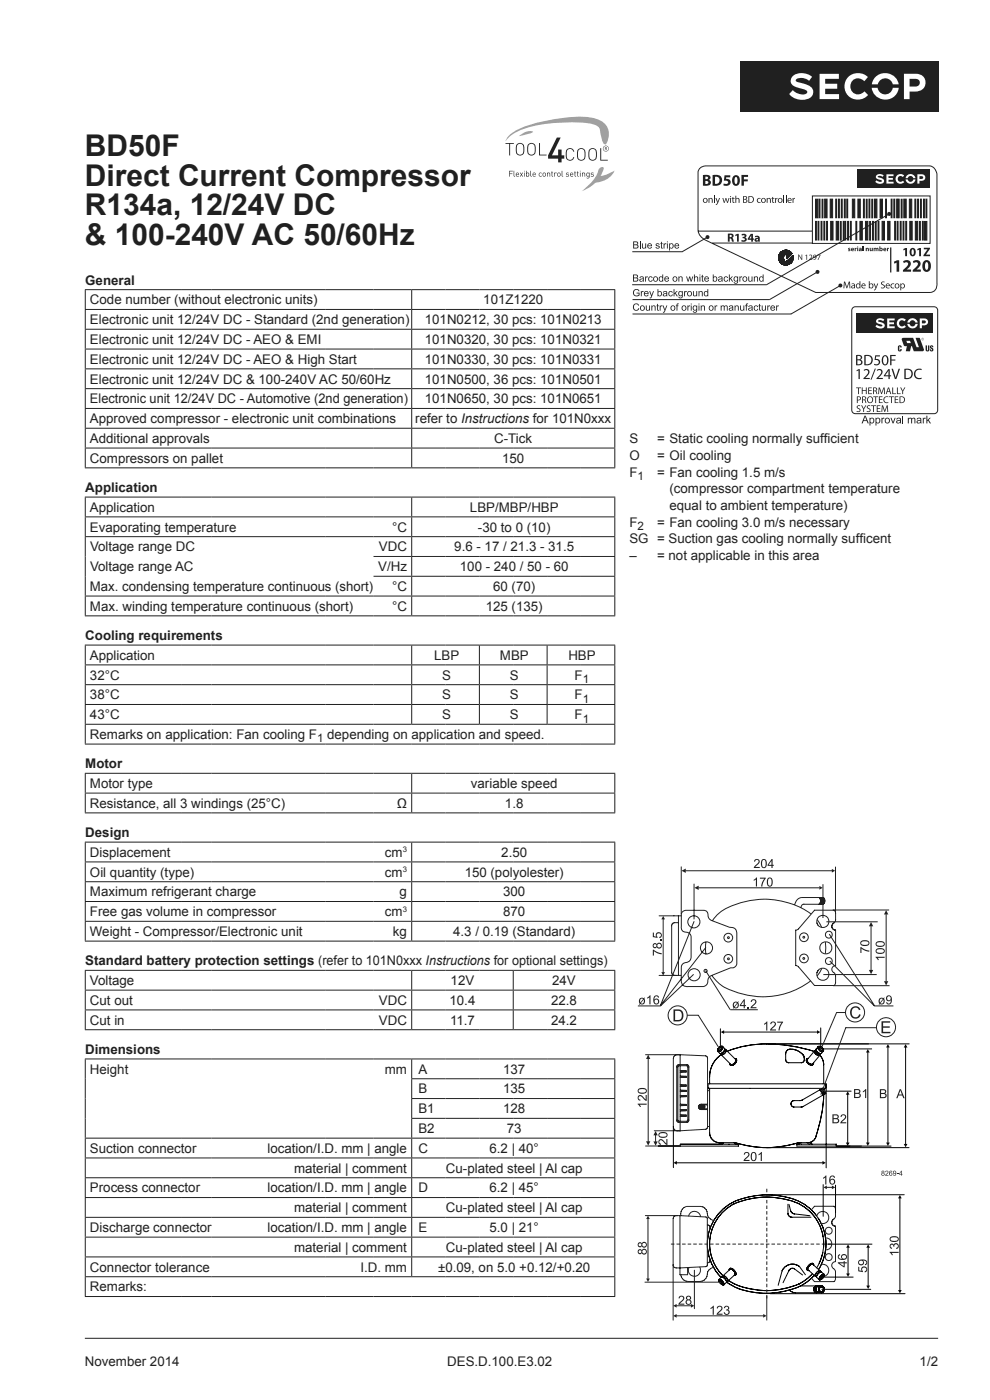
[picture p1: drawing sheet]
<svg xmlns="http://www.w3.org/2000/svg" width="210mm" height="297mm" viewBox="0 0 210 297" stroke-linecap="round" stroke-linejoin="round" font-family="sans-serif">
<defs><g id="words">
<g font-size="6.3" fill="#231f20">
<text x="18" y="33">BD50F</text>
<text x="18" y="39.4">Direct Current Compressor</text>
<text x="18" y="45.7">R134a, 12/24V DC</text>
<text x="18" y="52.1">&amp; 100-240V AC 50/60Hz</text>
</g>
<g font-size="2.8" fill="#231f20">
<text x="18.1" y="60.4">General</text>
<text x="19.1" y="64.6">Code number (without electronic units)</text>
<text x="102.5" y="64.6">101Z1220</text>
<text x="19.1" y="68.8">Electronic unit 12/24V DC - Standard (2nd generation)</text>
<text x="90.1" y="68.8">101N0212, 30 pcs: 101N0213</text>
<text x="19.1" y="73">Electronic unit 12/24V DC - AEO &amp; EMI</text>
<text x="19.1" y="77.2">Electronic unit 12/24V DC - AEO &amp; High Start</text>
<text x="90.1" y="73">101N0320, 30 pcs: 101N0321</text>
<text x="90.1" y="77.2">101N0330, 30 pcs: 101N0331</text>
<text x="19.1" y="81.4">Electronic unit 12/24V DC &amp; 100-240V AC 50/60Hz</text>
<text x="90.1" y="81.4">101N0500, 36 pcs: 101N0501</text>
<text x="19.1" y="85.6">Electronic unit 12/24V DC - Automotive (2nd generation)</text>
<text x="19.1" y="89.8">Approved compressor - electronic unit combinations</text>
<text x="88.1" y="89.8">refer to Instructions for 101N0xxx</text>
<text x="90.1" y="85.6">101N0650, 30 pcs: 101N0651</text>
<text x="19.1" y="94">Additional approvals</text>
<text x="104.9" y="94">C-Tick</text>
<text x="133.5" y="94">S</text>
<text x="139.4" y="94">= Static cooling normally suff</text>
<text x="174.8" y="94">icient</text>
<text x="19.1" y="98.2">Compressors on pallet</text>
<text x="106.5" y="98.2">150</text>
<text x="133.5" y="97.6">O</text>
<text x="133.5" y="101.1">F</text>
<text x="139.4" y="97.6">= Oil cooling</text>
<text x="139.4" y="101.1">= Fan cooling 1.5 m/s</text>
<text x="18.1" y="104.4">Application</text>
<text x="142" y="104.6">(compressor compartment temperature</text>
<text x="19.1" y="108.6">Application</text>
<text x="19.1" y="112.8">Evaporating temperature</text>
<text x="83.2" y="112.8">°C</text>
<text x="99.7" y="108.6">LBP/MBP/HBP</text>
<text x="101.4" y="112.8">-30 to 0 (10)</text>
<text x="133.5" y="111.7">F</text>
<text x="139.4" y="111.7">= Fan cooling 3.0 m/s necessary</text>
<text x="142" y="108.2">equal to ambient temperature)</text>
<text x="19.1" y="117">Voltage range DC</text>
<text x="80.4" y="117">VDC</text>
<text x="96.4" y="117">9.6 - 17 / 21.3 - 31.5</text>
<text x="133.5" y="115.2">SG = Suction gas cooling normally suff</text>
<text x="133.5" y="118.7">–</text>
<text x="139.4" y="118.7">= not applicable in this area</text>
<text x="182.3" y="115.2">icent</text>
<text x="19.1" y="125.4">Max. condensing temperature continuous (short)</text>
<text x="19.1" y="121.2">Voltage range AC</text>
<text x="80.2" y="121.2">V/Hz</text>
<text x="83.2" y="125.4">°C</text>
<text x="97.5" y="121.2">100 - 240 / 50 - 60</text>
<text x="104.6" y="125.4">60 (70)</text>
<text x="19.1" y="129.6">Max. winding temperature continuous (short)</text>
<text x="83.2" y="129.6">°C</text>
<text x="103" y="129.6">125 (135)</text>
<text x="18.1" y="135.8">Cooling requirements</text>
<text x="19.1" y="140">Application</text>
<text x="92.1" y="140">LBP</text>
<text x="106" y="140">MBP</text>
<text x="120.6" y="140">HBP</text>
<text x="19.1" y="148.4">38°C</text>
<text x="19.1" y="144.2">32°C</text>
<text x="93.8" y="148.4">S</text>
<text x="93.8" y="144.2">S</text>
<text x="108.1" y="148.4">S</text>
<text x="108.1" y="144.2">S</text>
<text x="121.9" y="148.4">F</text>
<text x="121.9" y="144.2">F</text>
<text x="19.1" y="152.6">43°C</text>
<text x="93.8" y="152.6">S</text>
<text x="108.1" y="152.6">S</text>
<text x="121.9" y="152.6">F</text>
<text x="19.1" y="156.8">Remarks on application: Fan cooling F</text>
<text x="69.4" y="156.8">depending on application and speed.</text>
<text x="18.1" y="163">Motor</text>
<text x="19.1" y="167.2">Motor type</text>
<text x="99.9" y="167.2">variable speed</text>
<text x="19.1" y="171.4">Resistance, all 3 windings (25°C)</text>
<text x="84.2" y="171.4">Ω</text>
<text x="107.1" y="171.4">1.8</text>
<text x="18.1" y="177.6">Design</text>
<text x="19.1" y="181.8">Displacement</text>
<text x="19.1" y="186">Oil quantity (type)</text>
<text x="81.7" y="181.8">cm</text>
<text x="81.7" y="186">cm</text>
<text x="98.6" y="186">150 (polyolester)</text>
<text x="106.3" y="181.8">2.50</text>
<text x="19.1" y="190.2">Maximum refrigerant charge</text>
<text x="84.8" y="190.2">g</text>
<text x="106.7" y="190.2">300</text>
<text x="19.1" y="194.4">Free gas volume in compressor</text>
<text x="81.7" y="194.4">cm</text>
<text x="106.7" y="194.4">870</text>
<text x="19.1" y="198.6">Weight - Compressor/Electronic unit</text>
<text x="83.3" y="198.6">kg</text>
<text x="96.1" y="198.6">4.3 / 0.19 (Standard)</text>
<text x="18.1" y="204.8">Standard battery protection settings (refer to 101N0xxx Instructions for optional settings)</text>
<text x="19.1" y="209">Voltage</text>
<text x="95.6" y="209">12V</text>
<text x="117.1" y="209">24V</text>
<text x="19.1" y="213.2">Cut out</text>
<text x="80.4" y="213.2">VDC</text>
<text x="95.4" y="213.2">10.4</text>
<text x="116.9" y="213.2">22.8</text>
<text x="19.1" y="217.4">Cut in</text>
<text x="80.4" y="217.4">VDC</text>
<text x="95.5" y="217.4">11.7</text>
<text x="116.9" y="217.4">24.2</text>
<text x="18.1" y="223.6">Dimensions</text>
<text x="19.1" y="227.8">Height</text>
<text x="81.6" y="227.8">mm</text>
<text x="88.7" y="227.8">A</text>
<text x="106.7" y="227.8">137</text>
<text x="88.7" y="232">B</text>
<text x="106.7" y="232">135</text>
<text x="88.7" y="236.2">B1</text>
<text x="106.7" y="236.2">128</text>
<text x="19.1" y="244.6">Suction connector</text>
<text x="56.7" y="244.6">location/I.D. mm | angle</text>
<text x="88.7" y="240.4">B2</text>
<text x="88.7" y="244.6">C</text>
<text x="103.8" y="244.6">6.2 | 40°</text>
<text x="107.5" y="240.4">73</text>
<text x="62.4" y="248.8">material | comment</text>
<text x="94.6" y="248.8">Cu-plated steel | Al cap</text>
<text x="19.1" y="253">Process connector</text>
<text x="56.7" y="253">location/I.D. mm | angle</text>
<text x="62.4" y="257.2">material | comment</text>
<text x="88.7" y="253">D</text>
<text x="94.6" y="257.2">Cu-plated steel | Al cap</text>
<text x="103.8" y="253">6.2 | 45°</text>
<text x="19.1" y="261.4">Discharge connector</text>
<text x="56.7" y="261.4">location/I.D. mm | angle</text>
<text x="88.7" y="261.4">E</text>
<text x="103.8" y="261.4">5.0 | 21°</text>
<text x="19.1" y="269.8">Connector tolerance</text>
<text x="62.4" y="265.6">material | comment</text>
<text x="76.5" y="269.8">I.D. mm</text>
<text x="92.9" y="269.8">±0.09, on 5.0 +0.12/+0.20</text>
<text x="94.6" y="265.6">Cu-plated steel | Al cap</text>
<text x="19.1" y="274">Remarks:</text>
<text x="18" y="289.7">November 2014</text>
<text x="94.9" y="289.7">DES.D.100.E3.02</text>
<text x="195.1" y="289.7">1/2</text>
</g>
<g font-size="2.5" fill="#231f20">
<text x="135.2" y="101.8">1</text>
<text x="135.2" y="112.4">2</text>
<text x="123.6" y="144.9">1</text>
<text x="123.6" y="149.1">1</text>
<text x="123.6" y="153.3">1</text>
<text x="67.2" y="157.5">1</text>
</g>
<g font-size="1.6" fill="#231f20">
<text x="85.4" y="180.8">3</text>
<text x="85.4" y="185">3</text>
<text x="85.4" y="193.4">3</text>
</g>
</g></defs>
<path d="M18 283.9h181" fill="none" stroke="#231f20" stroke-width=".21"/>
<path d="M157 13h42v10.7h-42z" fill="#231f20"/>
<g fill="#fff">
<path d="M180.1 16.1a3 3 0 0 1 4 .3l-.8 .8a1.69 1.69 0 0 0-2.4-.1 1.69 1.69 0 0 0 0 2.5 1.69 1.69 0 0 0 2.5-.2l.7 .8a2.85 2.85 0 0 1-4.2 .1 2.85 2.85 0 0 1 .2-4.2z"/>
<path d="M168.1 16.2a3.3 3.3 0 0 1 4.2 .1l-.7 .9a2.32 2.32 0 0 0-2.7-.3l-.1 .2a1.54 1.54 0 0 0 1.4 .6l.9 .3a1.59 1.59 0 0 1 1.4 1.6 1.59 1.59 0 0 1-1.6 1.5 3.6 3.6 0 0 1-3.5-1.2l.8-.8a2.26 2.26 0 0 0 3 .6v-.3a4.9 4.9 0 0 0-2.3-.9 1.33 1.33 0 0 1-1.1-.9 1.33 1.33 0 0 1 .3-1.4z"/>
<path d="M173.9 15.7h4v1h-2.9v1.1h2.6v1h-2.6v1.2h3v1h-4.1z"/>
<path d="M192.9 16.7v1.7h1.3a.83 .83 0 0 0 .9-.9 .83 .83 0 0 0-1-.8zM191.7 15.6h2.5a1.9 1.9 0 0 1 2.1 2 1.9 1.9 0 0 1-2.2 1.8h-1.2v1.6h-1.2z"/>
<path d="M184.9 18.6a2.89 2.89 0 0 0 2.9 2.6 2.89 2.89 0 0 0 2.8-2.6h-1.2a1.63 1.63 0 0 1-1.6 1.4 1.63 1.63 0 0 1-1.6-1.4zM185.9 16.2a2.82 2.82 0 0 0-1 1.7h1.3a1.63 1.63 0 0 1 1.6-1.3 1.63 1.63 0 0 1 1.6 1.3h1.2a2.94 2.94 0 0 0-4.7-1.7z"/>
</g>
<g fill="none" stroke="#231f20" stroke-width=".21">
<path d="M18 65.7h112.5M18 69.9h112.5M18 74.1h112.5M18 78.3h112.5M18 61.5h112.5M18.1 61.5v4.1M18.1 65.7v4.1M18.1 69.9v4.1M18.1 74.1v4.1M18.1 78.3v4.1M87.3 61.5v4.1M87.3 65.7v4.1"/>
<path d="M87.3 69.9v4.1M87.3 74.1v4.1M87.3 78.3v4.1M130.4 61.5v4.1M130.4 65.7v4.1M130.4 69.9v4.1M130.4 74.1v4.1M130.4 78.3v4.1M18 82.5h112.5M18 86.7h112.5M18 90.9h112.5M18 95.1h112.5"/>
<path d="M18 99.3h112.5M18.1 82.5v4.1M18.1 86.7v4.1M18.1 90.9v4.1M18.1 95.1v4.1M87.3 82.5v4.1M87.3 86.7v4.1M87.3 90.9v4.1M87.3 95.1v4.1M130.4 82.5v4.1M130.4 86.7v4.1M130.4 90.9v4.1"/>
<path d="M130.4 95.1v4.1M18 109.7h112.5M18 113.9h112.5M18 105.5h112.5M18.1 105.5v4.1M18.1 109.7v4.1M18.1 113.9v12.5M79.2 118.1h51.3M87.3 105.5v4.1M87.3 109.7v4.1M87.3 113.9v4.1M87.3 118.1v4.1"/>
<path d="M130.4 105.5v4.1M130.4 109.7v4.1M130.4 113.9v4.1M130.4 118.1v4.1M18 136.9h112.5M18 126.5h112.5M18 130.7h112.5M18.1 126.5v4.1M18.1 136.9v4.1M79.2 122.3h51.3M87.3 122.3v4.1M87.3 126.5v4.1"/>
<path d="M87.3 136.9v4.1M101.7 136.9v4.1M116.1 136.9v4.1M130.4 122.3v4.1M130.4 126.5v4.1M130.4 136.9v4.1M18 141.1h112.5M18 145.3h112.5M18 149.5h112.5M18 153.7h112.5M18 157.9h112.5M18.1 141.1v4.1"/>
<path d="M18.1 145.3v4.1M18.1 149.5v4.1M18.1 153.7v4.1M87.3 141.1v4.1M87.3 145.3v4.1M87.3 149.5v4.1M101.7 141.1v4.1M101.7 145.3v4.1M101.7 149.5v4.1M116.1 141.1v4.1M116.1 145.3v4.1M116.1 149.5v4.1"/>
<path d="M130.4 141.1v4.1M130.4 145.3v4.1M130.4 149.5v4.1M130.4 153.7v4.1M18 164.1h112.5M18 168.3h112.5M18 172.5h112.5M18 178.7h112.5M18.1 164.1v4.1M18.1 168.3v4.1M18.1 178.7v4.1M87.3 164.1v4.1"/>
<path d="M87.3 168.3v4.1M87.3 178.7v4.1M130.4 164.1v4.1M130.4 168.3v4.1M130.4 178.7v4.1M18 182.9h112.5M18 187.1h112.5M18 191.3h112.5M18 195.5h112.5M18 199.7h112.5M18.1 182.9v4.1M18.1 187.1v4.1"/>
<path d="M18.1 191.3v4.1M18.1 195.5v4.1M87.3 182.9v4.1M87.3 187.1v4.1M87.3 191.3v4.1M87.3 195.5v4.1M130.4 182.9v4.1M130.4 187.1v4.1M130.4 191.3v4.1M130.4 195.5v4.1M18 210.1h112.5M18 214.3h112.5"/>
<path d="M18 218.5h112.5M18 205.9h112.5M18.1 205.9v4.1M18.1 210.1v4.1M18.1 214.3v4.1M87.3 205.9v4.1M87.3 210.1v4.1M87.3 214.3v4.1M108.9 205.9v4.1M108.9 210.1v4.1M108.9 214.3v4.1M130.4 205.9v4.1"/>
<path d="M130.4 210.1v4.1M130.4 214.3v4.1M18 224.7h112.5M18.1 224.7v16.7M87.2 228.9h43.3M87.2 233.1h43.3M87.2 237.3h43.3M87.3 224.7v4.1M87.3 228.9v4.1M87.3 233.1v4.1M87.3 237.3v4.1M130.4 224.7v4.1"/>
<path d="M130.4 228.9v4.1M130.4 233.1v4.1M130.4 237.3v4.1M18 241.5h112.5M18 245.7h112.5M18 249.9h112.5M18 254.1h112.5M18 258.3h112.5M18.1 241.5v4.1M18.1 245.7v4.1M18.1 249.9v4.1M18.1 254.1v4.1"/>
<path d="M18.1 258.3v4.1M87.3 241.5v4.1M87.3 245.7v4.1M87.3 249.9v4.1M87.3 254.1v4.1M87.3 258.3v4.1M130.4 241.5v4.1M130.4 245.7v4.1M130.4 249.9v4.1M130.4 254.1v4.1M130.4 258.3v4.1M18 262.5h112.5"/>
<path d="M18 266.7h112.5M18 270.9h112.5M18 275.1h112.5M18.1 262.5v4.1M18.1 266.7v4.1M18.1 270.9v4.1M87.3 262.5v4.1M87.3 266.7v4.1M130.4 262.5v4.1M130.4 266.7v4.1M130.4 270.9v4.1"/>
<circle cx="143.7" cy="215.4" r="2.02"/>
</g>
<g fill="none" stroke="#000002" stroke-width=".21">
<path d="M153 223.7a6.2 6.2 0 0 0-2.5 6.2M153.8 222.6l-.3 .6-.6 .3M162.6 221.5h21.6M166.7 223.5v1.3a.65 .65 0 0 0 .6 .6h2.7a.68 .68 0 0 0 .6-.8M167.8 222.6h-.1a.97 .97 0 0 0-1 .9M167.9 222.6h-.1a.98 .98 0 0 0-1.1 .9M188.3 222.2v20.2M167.4 255.5l.3 1.3a.97 .97 0 0 0 .8 .7l3.3 .4M173.2 257.9a9.8 9.8 0 0 0-4.7-3.4 10 10 0 0 1 5.1 14.8 10 10 0 0 0 0-10.9M177.4 243.1h11.6M152.5 271.4a1.09 1.09 0 0 1 1 1.2M152.5 271.4a1.09 1.09 0 0 0 1 1.2"/>
<path d="M152.5 271.4l.5-.5a1.16 1.16 0 0 1 1.1 1.1M152.6 271.6l.5 .3 .3 .5-.5-.3zM153.3 270.7a1.16 1.16 0 0 1 1.1 1M153.3 270.7l-.1 .2M154.1 272l2.6 1.4M154.1 272l-.6 .6M154.4 271.8l-.3 .1M154.4 271.7v.1M154.5 271.6l1.7 1 1.9 .6M154.7 269.4a.49 .49 0 0 1 .4-.4 .49 .49 0 0 1 .5 .4l.3 .2a.49 .49 0 0 1 .3 .6 .49 .49 0 0 1-.5 .4M155.4 269.4l-.5-.1-1.6 1.4M155.4 269.4l.4 .5 .2 .4-1.6 1.5"/>
<path d="M172.6 268.4v-.1a.51 .51 0 0 0-.5-.3 .51 .51 0 0 0-.5 .3l-.2 .3a.5 .5 0 0 0-.3 .5 .5 .5 0 0 0 .4 .4h.1M172.9 270.7l.3 .1M174 269.6l-1.6-1.4a1.08 1.08 0 0 0-1 1.2l1.5 1.3M174 269.6a1.08 1.08 0 0 0-1.1 1.1M174 269.6v.2M174 269.8h.1M174.4 270.6l.3-.1-.3 .5-.5 .4 .5-.8M174.5 265.7l-.7 2.3M174.6 262.4a9.5 9.5 0 0 0-7.4-7.8 9.5 9.5 0 0 1 6 14.4M174.7 263.1v1.4M174.8 270.3l-.5-.4a1.08 1.08 0 0 0-1.1 1.1l.6 .5M174.8 270.3a1.08 1.08 0 0 0-1 1.2"/>
<path d="M174.8 270.3a1.09 1.09 0 0 1-1 1.2"/>
</g>
<g fill="#000002">
<path d="M188.3 221.5l.4 .7h-.7z"/>
<path d="M188 242.4h.7l-.4 .7z"/>
</g>
<path d="M162.6 221.5h30.3M192.1 222.2v20.5M162.7 243.5h30.1" fill="none" stroke="#000002" stroke-width=".21"/>
<g fill="#000002">
<path d="M192.1 221.5l.4 .7h-.8z"/>
<path d="M191.7 242.7h.8l-.4 .7z"/>
</g>
<g fill="none" stroke="#000002" stroke-width=".21">
<path d="M150.3 230.9h24.1M150.3 230.9h.1M150.3 230.9l.2 .3M150.5 231.1v9.2a2.1 2.1 0 0 0 2.1 2.1M150.5 229.7v.2M152.6 222.4l.1-.1a.26 .26 0 0 1 .3-.3 .26 .26 0 0 1 .2 .3 .26 .26 0 0 1-.2 .3l-.6 .3zM152.8 223.5l.1 .2M153.2 222.1h.1M153.3 222l.4 .4a.9 .9 0 0 1-1 1l-.4-.4M153.3 222a.9 .9 0 0 0-1 1M153.3 222a.9 .9 0 0 1-1 1M153.7 222.6l.3 .1"/>
<path d="M154 222.7l2 2.1a.9 .9 0 0 1-1 1l-2.1-2.1M154 222.7a.9 .9 0 0 1-1.1 1M154.3 223a27.4 27.4 0 0 1 18.4 0M155.8 224.6a.57 .57 0 0 1 .5 .5 .57 .57 0 0 1-.4 .6 .57 .57 0 0 1-.6 .4 .57 .57 0 0 1-.5-.5M171.5 224.5a.59 .59 0 0 0-.5 .6 .59 .59 0 0 0 .5 .6l.5 .2a.44 .44 0 0 0 .6-.4M172.8 222.9l-1.5 1.9a.87 .87 0 0 0 1.1 .9l1.5-1.9M172.8 222.9a.87 .87 0 0 0 1.1 .9M172.9 222.9l.4 .6 .6 .2M172.9 222.9h-.1M173.1 222.7l-.2 .2M173.5 222.1l-.3 .4a.87 .87 0 0 0 1.1 .9l.3-.4M173.5 222.1a.87 .87 0 0 0 1.1 .9"/>
<path d="M173.5 222.1a.86 .86 0 0 1 1.1 .9M173.7 222.2a.58 .58 0 0 1 .6 .1 .58 .58 0 0 1 .1 .6l-.6-.3zM173.7 222.1v.1M173.9 223.9l.5 .7 .3 .8v4.5M173.9 231.2l-3.9 2.2-1.6 .1a.68 .68 0 0 0-.6 .7 .68 .68 0 0 0 .6 .7l1.8-.1 4.4-2.5M173.9 231.2h.2M173.9 231.2l.7 1.1M173.9 223.7v.1M174.1 231.2l.5 1M174.1 223.5l-.2 .2M174.3 231.1l.6 .9M174.3 231.1l-.2 .1"/>
<path d="M174.3 231v.1M174.3 231l.7 1.1M174.3 231l.2-.2 .7 1.2-.2 .1M174.6 230.9h.4M174.6 232.2v.1M174.7 231.1h.1M174.7 232a30.8 30.8 0 0 1-1.6 9.1M174.9 232l-.3 .2M174.9 232l.1 .1M175 230.9l-.3 .2M175 230.9l.2-.3v-.7h-25l.1 1M175.2 230.4v17.4"/>
<path d="M144.3 242.7h12.3v.4h-12.3zM152.6 242.4h3.2l.4 .3M152.6 242.4h.1M153.3 242.4l-.2 .3M155.9 242.4a22.2 22.2 0 0 0 13.5 0h2.5l.4 .3M156.7 254.5a10 10 0 0 0-3.7 16.5M167.1 255.5v1.9a.81 .81 0 0 0 .8 .8h4.1M167.2 254.6a16.8 16.8 0 0 0-12.3 1.3 9.5 9.5 0 0 0-1.5 14.7M168.5 254.5a17.8 17.8 0 0 0-11.8 0M169.7 242.4l-.4 .3M173.1 241.2a1.78 1.78 0 0 1-1.7 1.2M180.3 243.1h-11.3v-.4h8.4v.4"/>
<path d="M165.9 269.6l-.8 3.1M167.5 273.7l.5 .4 .8 .2M168.7 274.3h4.6M169.5 272.4a17.4 17.4 0 0 1-11.4 .8M169.6 268.7a2.42 2.42 0 0 0-3.7 .9M169.6 268.7l1.2 1.7M169.8 272.8h3.5M170.2 270.5l-1.7-1.3-.7-.1-.4 .3-1.3 2.7M172.3 270.2l-1.3 1.2-1.5 1M172.7 270.5a11 11 0 0 1-7.1 3.6 17.9 17.9 0 0 1-8.9-.7M173.3 272.8h.2M173.3 272.8a.73 .73 0 0 0-.7 .7 .73 .73 0 0 0 .7 .8"/>
<path d="M173.3 272.9h.1M173.3 274.2h.2M173.3 272.9a.64 .64 0 0 0-.6 .6 .64 .64 0 0 0 .6 .7M173.5 272.9a.75 .75 0 0 0-.4 .6 .75 .75 0 0 0 .4 .7M173.5 274.2l.7 .1M173.5 274.2l-.2 .1M174.2 272.8l-.7 .1M174.2 272.8a.73 .73 0 0 1 .7 .7 .73 .73 0 0 1-.7 .8M174.2 272.8a.73 .73 0 0 0-.6 .7 .73 .73 0 0 0 .6 .8"/>
<circle cx="174.3" cy="273.5" r=".48"/>
</g>
<g fill="#231f20">
<path d="M186.6 231.1h.8a.48 .48 0 0 1 .5 .2 .48 .48 0 0 1-.2 .7 .54 .54 0 0 1 .3 .6 .54 .54 0 0 1-.6 .4h-.8zM186.9 231.3v.6h.4a.32 .32 0 0 0 .4-.4 .32 .32 0 0 0-.4-.2zM186.9 232.1v.6h.7a.34 .34 0 0 0 .2-.4 .34 .34 0 0 0-.5-.2z"/>
<path d="M190.8 231.1h.3l.8 1.9h-.3l-.2-.6h-.8l-.2 .6h-.3zM191 231.3l-.3 .9h.6z"/>
</g>
<path d="M167.9 222.6l1.4 .3 1.1 .9M167.9 222.6l1.4 .4 1.1 .8M170.4 223.8l.2 .8M177.4 243.1h5.3" fill="none" stroke="#000002" stroke-width=".21"/>
<g fill="#231f20">
<path d="M158 244.5a.62 .62 0 0 1 .9 .2 .62 .62 0 0 1-.3 .9l-.5 .5h.9v.2h-1.3l.2-.4a1.15 1.15 0 0 0 .7-1.2l-.4-.1-.2 .4-.2-.1z"/>
<path d="M160.9 244.9l.7-.5v1.9h-.2v-1.5l-.5 .3z"/>
<path d="M159.5 244.5a.76 .76 0 0 1 .9 .2 .76 .76 0 0 1 .1 .9 .66 .66 0 0 1-.8 .7 .66 .66 0 0 1-.5-.9zM159.6 244.7a1.06 1.06 0 0 0 .3 1.4 .99 .99 0 0 0 0-1.5z"/>
</g>
<path d="M143.5 246.7h31" fill="none" stroke="#000002" stroke-width=".21"/>
<g fill="#000002">
<path d="M142.9 246.7l.7-.4v.8z"/>
<path d="M174.5 246.3l.7 .4-.7 .4z"/>
</g>
<path d="M148.2 188.3h25.7" fill="none" stroke="#231f20" stroke-width=".21"/>
<g fill="#231f20">
<path d="M147.3 188.3l.9-.4v.9z"/>
<path d="M173.8 187.9l.7 .4-.7 .4z"/>
</g>
<g fill="#231f20">
<path d="M159.9 186.6l.7-.4v1.9h-.3v-1.5l-.4 .3z"/>
<path d="M161.2 186.2h1.2l-.5 1.1-.2 .8h-.2l.1-.6 .5-1.1h-.9z"/>
<path d="M162.9 186.3a.76 .76 0 0 1 .9 .2 .76 .76 0 0 1 .1 .8 .66 .66 0 0 1-.8 .8 .66 .66 0 0 1-.4-1zM163 186.5a1.06 1.06 0 0 0 .3 1.4 .99 .99 0 0 0 0-1.6z"/>
</g>
<g fill="none" stroke="#231f20" stroke-width=".21">
<path d="M144.8 193.4l.7-.3h3.8a.89 .89 0 0 1 .9 1.1 1.17 1.17 0 0 0 .7 1.1l3.8 1.4a1.24 1.24 0 0 1 1.6 1.4v6.3a1.04 1.04 0 0 1-1.3 .9l-4 1.6a1.5 1.5 0 0 0-.9 1.7l-.2 .3-.7 .4h-3.2a1.21 1.21 0 0 1-1.5-1.3v-2.9a1.26 1.26 0 0 1 1.4-1 1.09 1.09 0 0 0 .7-1.1v-4.3a1.33 1.33 0 0 0-1.5-1 .96 .96 0 0 1-.6-1.2v-2.6zM147.2 187.5v7.5M147.2 195.4l-7.1 17.9 9.6-12.3M149.7 199.9v2.5M170.1 190.4a1.76 1.76 0 0 0-1.6 1.5M170.6 191.8l-.4 .1-.3 .6M172 193.9a17.3 17.3 0 0 0-19.2-.4l-1.7 1.8M174.6 187.6v7.1M175.3 195.6h10.9M184.8 196.5v9.3M147.1 206.7l-7 6.7M151 206.9a8.8 8.8 0 0 0 5.3 3.6 16.9 16.9 0 0 0 15.7-2.4"/>
<path d="M174.6 206.7h11.4"/>
<circle cx="147.2" cy="195.6" r="1.29"/>
<circle cx="147.2" cy="206.8" r="1.29"/>
<circle cx="149.9" cy="201.1" r="1.29"/>
</g>
<g fill="#231f20">
<path d="M184.8 195.6l.4 .9h-.9z"/>
<path d="M184.3 205.8h.9l-.4 .9z"/>
</g>
<g fill="#231f20">
<path d="M182.5 200.9l1.1 .6 .8 .2v.2l-1-.2-.7-.5v1h-.2z"/>
<path d="M137.3 211.6l.7-.5v2h-.3v-1.5l-.4 .3z"/>
<path d="M182.6 199.7l.5-.2a.84 .84 0 0 1 .9 0 .84 .84 0 0 1 .3 .9 1.17 1.17 0 0 1-1.8-.3zM182.8 199.8l-.1 .3a.99 .99 0 0 0 1.5 0 1.06 1.06 0 0 0-1.4-.3z"/>
<path d="M135.7 211.8l.5-.1 .4 .1 .1-.2 .1 .1-.1 .2a.72 .72 0 0 1 0 .9 .72 .72 0 0 1-.9 .2l-.1 .2-.2-.1 .2-.2-.1-.7zM135.9 212l-.1 .7 .6-.8-.2-.1zM136.5 212.1l-.6 .7a.5 .5 0 0 0 .6-.1 .5 .5 0 0 0 0-.6z"/>
<path d="M138.8 211.4l.3-.2h.4l.3 .4h-.2a.4 .4 0 0 0-.5-.2 .4 .4 0 0 0-.3 .5v.2a.61 .61 0 0 1 .9 .1 .61 .61 0 0 1-.2 .9 .61 .61 0 0 1-.8-.4l-.1-.9zM138.8 212.5a.45 .45 0 0 0 .9 0 .45 .45 0 0 0-.9 0z"/>
</g>
<g fill="none" stroke="#231f20" stroke-width=".21">
<path d="M170.1 190.4h3.6a.89 .89 0 0 1 0 1.4h-3.3M173.9 190.5h.3a.78 .78 0 0 1 0 1.2h-.3a.84 .84 0 0 0 0-1.2zM174 191.7l.2 .1M174.2 190.4l-.2 .1M174.2 190.4a.89 .89 0 0 1 0 1.4M174.2 190.4h.4M174.6 190.4l.1 .1M174.6 190.4l.3 .7-.3 .7M174.6 191.8h-.4M174.7 190.5h.1M174.7 191.7l-.1 .1M174.7 191.7h.1"/>
<path d="M174.7 190.5l.2 .6-.2 .6M135.3 213.4h4.8M145.8 215.4h2.4M148.1 215.4l4.9 7.7M179.4 218h6.5M179.4 218l-5.3 14.2M172.1 256.6l.7-.7h4.1l.3 .6v1.5l-.2 .5a.85 .85 0 0 0-.6 .9 .85 .85 0 0 0 .8 .7v7.6a.85 .85 0 0 0-.8 .7 .85 .85 0 0 0 .6 .9l.2 .5v1.4l-.3 .7h-4.1l-.7-.8M173.3 257.9a1.29 1.29 0 0 1 1.6-.9 1.29 1.29 0 0 1 .9 1.6 1.29 1.29 0 0 1-1.5 .9M174.4 268.2a1.28 1.28 0 0 1 1.4 1 1.28 1.28 0 0 1-.9 1.5M175.2 262.6a1.27 1.27 0 0 1 1.2 1.3 1.27 1.27 0 0 1-1.3 1.3"/>
<circle cx="154.5" cy="198.9" r=".92"/>
<circle cx="154.5" cy="198.9" r=".19"/>
<circle cx="154.5" cy="203.4" r=".92"/>
<circle cx="154.5" cy="203.4" r=".19"/>
<circle cx="175.8" cy="266.7" r=".73"/>
<circle cx="175.8" cy="261.1" r=".73"/>
</g>
<path d="M180.7 213.7a1.11 1.11 0 0 1 1.8 .5l-.3 .1a.83 .83 0 0 0-1.1-.4 .83 .83 0 0 0-.4 1.1 .78 .78 0 0 0 .7 .8 .78 .78 0 0 0 .8-.6l.4 .1a1.18 1.18 0 0 1-1.5 .7 1.18 1.18 0 0 1-.8-1.5z" fill="#231f20"/>
<g fill="none" stroke="#231f20" stroke-width=".21">
<path d="M177.5 214.7l-3.6 8.4"/>
<circle cx="181.4" cy="214.8" r="2.02"/>
</g>
<path d="M187 216.7h1.8v.3h-1.5v.7h1.4v.3h-1.4v.9h1.6v.3h-1.9z" fill="#231f20"/>
<circle cx="187.9" cy="217.9" r="2.02" fill="none" stroke="#231f20" stroke-width=".21"/>
<path d="M142.9 214.1h.8a1.27 1.27 0 0 1 1.3 1.3 1.27 1.27 0 0 1-1.2 1.3h-.9zM143.2 214.4v2h.5a.98 .98 0 0 0 .9-1 .98 .98 0 0 0-.9-1z" fill="#231f20"/>
<path d="M177.4 214.8h1.9" fill="none" stroke="#231f20" stroke-width=".21"/>
<path d="M162.6 253.5h29.2M190.9 254.2v19.5" fill="none" stroke="#000002" stroke-width=".21"/>
<g fill="#000002">
<path d="M190.9 253.5l.4 .7h-.8z"/>
<path d="M190.5 273.7h.8l-.4 .7z"/>
</g>
<path d="M163.4 274.4h28.6" fill="none" stroke="#000002" stroke-width=".21"/>
<g fill="#231f20">
<path d="M188.7 265.6h1.9v.2h-1.5l.3 .5h-.2z"/>
<path d="M188.9 264l.4-.2 .3 .3a.59 .59 0 0 1 1 0 .59 .59 0 0 1-.5 .9v-.3a.38 .38 0 0 0 .3-.4 .38 .38 0 0 0-.4-.3 .38 .38 0 0 0-.3 .5h-.2a.33 .33 0 0 0-.3-.4 .33 .33 0 0 0-.3 .3 .33 .33 0 0 0 .3 .3v.2l-.5-.3z"/>
<path d="M187.9 248.4a.37 .37 0 0 1 .5 .2 .37 .37 0 0 1-.3 .5l-.2 .2h.6v.1h-.7l.1-.2a.47 .47 0 0 0 .3-.7l-.4 .2z"/>
<path d="M190.2 249h.4v.1h-.4z"/>
<path d="M188.8 262.5l.6-.2a.84 .84 0 0 1 .9 0 .84 .84 0 0 1 .3 .9 1.17 1.17 0 0 1-1.9-.3zM189.1 262.6l-.2 .3a.99 .99 0 0 0 1.6 0 1.06 1.06 0 0 0-1.4-.3z"/>
<path d="M187.1 248.4a.28 .28 0 0 1 .4 0 .28 .28 0 0 1-.1 .4 .32 .32 0 0 1 .1 .5 .32 .32 0 0 1-.4 0 .32 .32 0 0 1 0-.5l-.1-.1zM187.1 248.6a.2 .2 0 0 0 .4 0 .2 .2 0 0 0-.4 0zM187.1 249.1a.22 .22 0 0 0 .4 0 .22 .22 0 0 0-.4 0z"/>
<path d="M188.7 248.5l.4-.1 .2 .2h-.2a.21 .21 0 0 0-.2-.1 .21 .21 0 0 0-.2 .2v.2a.34 .34 0 0 1 .5 0 .34 .34 0 0 1-.1 .5 .34 .34 0 0 1-.5-.2zM188.7 249.1a.25 .25 0 0 0 .5 0 .25 .25 0 0 0-.5 0z"/>
<path d="M189.5 248.4a.5 .5 0 0 1 .7 .5 .5 .5 0 0 1-.6 .5l-.2-.2 .4 .1 .2-.4a.34 .34 0 0 1-.5 .1 .34 .34 0 0 1 0-.6zM189.5 248.7a.25 .25 0 0 0 .5 0 .25 .25 0 0 0-.5 0z"/>
<path d="M191.2 248.4l.1 .6h.1l-.1 .4h-.1v-.2h-.5zM191.2 248.6l-.4 .4h.4z"/>
</g>
<g fill="none" stroke="#231f20" stroke-width=".21">
<path d="M136.9 223.7h7.4M138.8 239.9h5.5M143.6 226.1l.4-.3h1.7l.2 .1 .2 .4v11.3l-.2 .4-.2 .1h-1.7l-.4-.2-.1-.3zM143.6 223.7a.81 .81 0 0 0-.8 .9v14.5a.81 .81 0 0 0 .8 .8M143.9 226.2l1.8-.1 .2 .2v11.3l-.2 .3h-1.7l-.2-.3zM144.3 223.7l5.3 .3 .4 .2 .1 .3-.1 14.8-.4 .3-5.3 .3M144.3 223.7v16.2M144.3 236.5l1.3 .1v.2h-1.3M144.3 227.1l1.3 .1v.2l-1.3 .1M144.3 228.3h1.3v.2l-1.3 .1M144.3 230.1l1.3 .1v.2l-1.3 .1M144.3 231.3h1.3v.2l-1.3 .1"/>
<path d="M144.3 232.4h1.3v.3h-1.3M144.3 234.2l1.3 .1v.2l-1.3 .1M144.3 235.4h1.3v.2l-1.3 .1M144.5 236.6h1v.1h-1zM144.5 227.2h1v.2h-1zM144.5 228.4h1v.1h-1zM144.5 230.2h1v.2h-1zM144.5 231.4h1v.1h-1zM144.5 232.5h1v.1h-1zM144.5 234.3h1v.2h-1zM144.5 235.5h1v.1h-1zM148.8 234.4a.41 .41 0 0 0-.5 .4 .41 .41 0 0 0 .5 .4"/>
<path d="M148.8 234.4a.49 .49 0 0 1 .7 .4 .49 .49 0 0 1-.7 .4M148.8 234.4a.49 .49 0 0 0 0 .8M148.9 234.6l.1 .2M149 234.9l-.1 .1M149 234.8h-.2l.2 .1M149 234.8v-.2l.1 .2M149 234.9v.2l.1-.2M149.1 234.8h.2l-.2 .1M149.1 234.9l.1 .1M149.2 234.6l-.1 .2M149.3 234.4h.8M149.3 235.2h.8"/>
<path d="M150.1 234.2h-1.4a.57 .57 0 0 0-.6 .6 .57 .57 0 0 0 .6 .6h1.4M136.9 243.1h7.4"/>
</g>
<g fill="#231f20">
<path d="M135.3 234.1h1.9v.3h-1.5l.3 .4h-.3z"/>
<path d="M135.4 232.5a1.18 1.18 0 0 1 1.5 .7l.1-.9h.2v1.3l-.4-.2a1.15 1.15 0 0 0-1.2-.8l-.1 .5 .3 .2v.2a.62 .62 0 0 1-.5-.4 .62 .62 0 0 1 .1-.6z"/>
<path d="M135.4 231l.5-.2a.84 .84 0 0 1 .9 .1 .84 .84 0 0 1 .3 .8 1.17 1.17 0 0 1-1.8-.3zM135.6 231.1l-.1 .3a.99 .99 0 0 0 1.5 0 1.06 1.06 0 0 0-1.4-.3z"/>
</g>
<path d="M137.5 224.6v17.6" fill="none" stroke="#231f20" stroke-width=".21"/>
<g fill="#231f20">
<path d="M137.5 223.7l.5 1h-1z"/>
<path d="M137 242.1h1l-.5 .9z"/>
</g>
<g fill="#231f20">
<path d="M139.8 241.8a1.18 1.18 0 0 1 1.5 .7v-.9h.3v1.3l-.4-.2a1.16 1.16 0 0 0-1.3-.7v.4l.3 .2v.3a.62 .62 0 0 1-.5-.4 .62 .62 0 0 1 .1-.7z"/>
<path d="M139.8 240.4l.5-.2a.84 .84 0 0 1 .9 0 .84 .84 0 0 1 .3 .9 1.17 1.17 0 0 1-1.8-.3zM140 240.5l-.1 .3a.99 .99 0 0 0 1.5 0 1.06 1.06 0 0 0-1.4-.3z"/>
</g>
<path d="M139.1 240.8v1.4" fill="none" stroke="#231f20" stroke-width=".21"/>
<g fill="#231f20">
<path d="M139.1 239.9l.4 1h-.9z"/>
<path d="M138.6 242.1h.9l-.4 1z"/>
</g>
<g fill="none" stroke="#231f20" stroke-width=".21">
<path d="M150.1 231.4h.4M150.1 239h.4M136.9 257.9h7.3M137.5 258.6v12.7M143.4 257.9l-.3 .1-.3 .5v21.6M144.2 257.9l5.8 .4v10.1l-.3 .3-6.3 .3-.3-.1-.3-.5M144.2 257.9v12.5h1.7v-1.5M145.6 255.9a1.67 1.67 0 0 0-1.2 2M148.7 255.9a1.74 1.74 0 0 1 1.4 2l.3 .4 1 .7M150 259.9l.4 .1 .1 .8M147.3 269.5v8.1M150.5 266.9l-.1 .9-.4 .1"/>
<path d="M151.4 268.8a1.88 1.88 0 0 0-1.4 2 1.59 1.59 0 0 1-1.6 1.1h-2.4a1.62 1.62 0 0 1-1.6-1.5"/>
</g>
<g fill="#231f20">
<path d="M137.5 257.9l.3 .7h-.7z"/>
<path d="M137.1 271.2h.7l-.3 .7z"/>
</g>
<g fill="#231f20">
<path d="M135.4 265.1l.5-.1 .2 .3a.57 .57 0 0 1 .9-.2 .57 .57 0 0 1 0 .9 .57 .57 0 0 1-.9-.2 .51 .51 0 0 1-.7 .1 .51 .51 0 0 1 0-.8zM135.4 265.5a.35 .35 0 0 0 .7 0 .35 .35 0 0 0-.7 0zM136.2 265.5a.4 .4 0 0 0 .8 0 .4 .4 0 0 0-.8 0z"/>
<path d="M135.4 263.7l.5-.2 .2 .3a.57 .57 0 0 1 .9-.2 .57 .57 0 0 1 0 .9 .57 .57 0 0 1-.9-.2 .51 .51 0 0 1-.7 .2 .51 .51 0 0 1 0-.8zM135.4 264.1a.35 .35 0 0 0 .7 0 .35 .35 0 0 0-.7 0zM136.2 264.1a.4 .4 0 0 0 .8 0 .4 .4 0 0 0-.8 0z"/>
</g>
<path d="M143.5 277h3.1" fill="none" stroke="#231f20" stroke-width=".21"/>
<g fill="#231f20">
<path d="M142.8 277l.7-.4v.8z"/>
<path d="M146.6 276.6l.7 .4-.7 .4z"/>
</g>
<g fill="#231f20">
<path d="M144.1 275a.63 .63 0 0 1 1 .1 .63 .63 0 0 1-.4 1l-.5 .5h1v.2h-1.3l.2-.4a1.15 1.15 0 0 0 .7-1.2l-.4-.1-.2 .3h-.3z"/>
<path d="M145.6 275a.51 .51 0 0 1 .8 0 .51 .51 0 0 1-.1 .8 .57 .57 0 0 1 .2 .8 .57 .57 0 0 1-.9 0 .57 .57 0 0 1 .2-.8l-.3-.3zM145.7 275.4a.35 .35 0 0 0 .7 0 .35 .35 0 0 0-.7 0zM145.7 276.2a.39 .39 0 0 0 .7 0 .39 .39 0 0 0-.7 0z"/>
</g>
<path d="M139.8 194.3h4.7M140.7 195v11.3M143.9 194.3v12.6M143.9 195.7l-1.1 .1-.3 .6v9.9l.1 .3 .5 .3M139.8 206.9h4.7" fill="none" stroke="#231f20" stroke-width=".21"/>
<g fill="#231f20">
<path d="M140.7 194.3l.4 .7h-.8z"/>
<path d="M140.3 206.2h.8l-.4 .7z"/>
</g>
<g fill="#231f20">
<path d="M138.5 201.5l1.1 .5 .8 .2v.2l-1-.2-.7-.4v.9h-.2z"/>
<path d="M140.1 199.4h.3v.2h-.3z"/>
<path d="M138.5 197.8h.2v.8l.5 .1a.63 .63 0 0 1 .3-.9 .63 .63 0 0 1 .9 .4 .63 .63 0 0 1-.5 .8l-.1-.2a.42 .42 0 0 0 .3-.6 .42 .42 0 0 0-.7-.1 .42 .42 0 0 0 0 .6l.1 .3-1-.2z"/>
<path d="M138.6 200.2l.5-.1 .2 .2a.57 .57 0 0 1 .9-.1 .57 .57 0 0 1 0 .9 .57 .57 0 0 1-.9-.2 .51 .51 0 0 1-.8 .1 .51 .51 0 0 1 .1-.8zM138.6 200.6a.31 .31 0 0 0 .6 0 .31 .31 0 0 0-.6 0zM139.4 200.6a.4 .4 0 0 0 .8 0 .4 .4 0 0 0-.8 0z"/>
</g>
<path d="M145.4 184.7h31.1" fill="none" stroke="#231f20" stroke-width=".21"/>
<g fill="#231f20">
<path d="M144.6 184.7l.9-.4v.9z"/>
<path d="M176.5 184.3l.7 .4-.7 .4z"/>
</g>
<path d="M144.5 183.8v10.1M177.2 183.9v9.6" fill="none" stroke="#231f20" stroke-width=".21"/>
<g fill="#231f20">
<path d="M160.1 182.4a.62 .62 0 0 1 1 .1 .62 .62 0 0 1-.4 .9l-.5 .5h1v.2h-1.3l.2-.4a1.15 1.15 0 0 0 .7-1.2l-.4-.1-.2 .4h-.3z"/>
<path d="M161.7 182.3a.76 .76 0 0 1 .9 .2 .76 .76 0 0 1 0 .9 .66 .66 0 0 1-.7 .8 .66 .66 0 0 1-.5-1zM161.8 182.6a1.06 1.06 0 0 0 .2 1.4 .99 .99 0 0 0 0-1.6z"/>
<path d="M163.7 182.2h.2v1.3h.2v.2h-.2v.4h-.3v-.4h-.8v-.2zM163.6 182.6l-.6 .9h.6z"/>
</g>
<g fill="none" stroke="#231f20" stroke-width=".21">
<path d="M172.8 193.1h4.1l.3 .6v1.4l-.1 .6a.85 .85 0 0 0-.7 .9 .85 .85 0 0 0 .8 .7v7.5a.85 .85 0 0 0-.8 .8 .85 .85 0 0 0 .7 .9l.1 .5v1.4l-.3 .7h-4.1l-3.4-4-.6-.3v-7.5l.6-.3zM173.3 195.8l.2 .4M173.3 195.1l1 1.6M175.1 199.9v2.4M176.6 193h12M188 194v14.2M173.5 205.9l-.2 .4M174.3 205.5l-1 1.5M176.7 209.1h12"/>
<circle cx="170.5" cy="198.8" r=".19"/>
<circle cx="170.5" cy="198.8" r=".92"/>
<circle cx="174.5" cy="195.5" r="1.29"/>
<circle cx="175.8" cy="198.3" r=".73"/>
<circle cx="170.5" cy="203.3" r=".19"/>
<circle cx="170.5" cy="203.3" r=".92"/>
<circle cx="174.5" cy="206.7" r="1.29"/>
<circle cx="175.2" cy="201.1" r="1.29"/>
<circle cx="175.8" cy="203.9" r=".73"/>
</g>
<path d="M142.8 239v8.7" fill="none" stroke="#000002" stroke-width=".21"/>
<g fill="#231f20">
<path d="M188 193.1l.4 .9h-.9z"/>
<path d="M187.5 208.1h.9l-.4 1z"/>
</g>
<g fill="#231f20">
<path d="M185.7 203h2v.2h-1.5l.2 .5h-.2z"/>
<path d="M185.9 201.4l.5-.3a.84 .84 0 0 1 .9 .1 .84 .84 0 0 1 .3 .9 1.17 1.17 0 0 1-1.9-.4zM186.1 201.5l-.2 .3a.99 .99 0 0 0 1.6-.1 1.06 1.06 0 0 0-1.4-.2z"/>
<path d="M185.9 199.9l.5-.2a.84 .84 0 0 1 .9 0 .84 .84 0 0 1 .3 .9 1.17 1.17 0 0 1-1.9-.3zM186.1 200l-.2 .3a.99 .99 0 0 0 1.6 0 1.06 1.06 0 0 0-1.4-.3z"/>
</g>
<path d="M175.9 198.2l9.6 15.1M176 203.9l9.5 9.5" fill="none" stroke="#231f20" stroke-width=".21"/>
<g fill="#231f20">
<path d="M186.6 211.8l.4-.1 .4 .1 .1-.2 .1 .1-.1 .2a.72 .72 0 0 1 .1 .9 .72 .72 0 0 1-1 .2l-.1 .2-.1-.1 .1-.2-.1-.7zM186.7 212v.7l.6-.8-.3-.1zM187.4 212.1l-.6 .7a.5 .5 0 0 0 .6-.1 .5 .5 0 0 0 0-.6z"/>
<path d="M188.1 211.3a.68 .68 0 0 1 .8 0 .68 .68 0 0 1 .3 .8 .67 .67 0 0 1-.3 .9 .67 .67 0 0 1-.9-.4h.2a.44 .44 0 0 0 .6 .2 .44 .44 0 0 0 .2-.6 .6 .6 0 0 1-.9 0 .6 .6 0 0 1 0-.9zM188.1 211.8a.41 .41 0 0 0 .8 0 .41 .41 0 0 0-.8 0z"/>
</g>
<path d="M185.4 213.4h4.1" fill="none" stroke="#231f20" stroke-width=".21"/>
<path d="M184.1 223.2v19.2" fill="none" stroke="#000002" stroke-width=".21"/>
<g fill="#000002">
<path d="M184.1 222.6l.4 .7h-.8z"/>
<path d="M183.7 242.4h.8l-.4 .7z"/>
</g>
<path d="M179.8 232.2v10.3" fill="none" stroke="#000002" stroke-width=".21"/>
<g fill="#000002">
<path d="M179.8 231.5l.4 .7h-.8z"/>
<path d="M179.4 242.4h.8l-.4 .7z"/>
</g>
<path d="M174.3 222.5h10.6M174.9 231.5h5.6" fill="none" stroke="#000002" stroke-width=".21"/>
<g fill="#231f20">
<path d="M178.5 236.5a.62 .62 0 0 1 .9 .2 .62 .62 0 0 1-.3 .9l-.5 .5h.9v.2h-1.3l.2-.4a1.15 1.15 0 0 0 .8-1.2l-.5-.1-.2 .4-.2-.1z"/>
<path d="M183 231.5l.7-.5v1.9h-.2v-1.5l-.5 .3z"/>
<path d="M176.6 236.4h.7a.48 .48 0 0 1 .6 .3 .48 .48 0 0 1-.2 .6 .54 .54 0 0 1 .3 .7 .54 .54 0 0 1-.7 .3h-.7zM176.8 236.6v.6h.4a.32 .32 0 0 0 .5-.3 .32 .32 0 0 0-.5-.3zM176.8 237.4v.7l.8-.1a.34 .34 0 0 0 .1-.4 .34 .34 0 0 0-.4-.2z"/>
<path d="M181.2 231h.7a.48 .48 0 0 1 .6 .3 .48 .48 0 0 1-.3 .6 .54 .54 0 0 1 .4 .7 .54 .54 0 0 1-.7 .3h-.7zM181.4 231.3v.5h.4a.32 .32 0 0 0 .5-.3 .32 .32 0 0 0-.5-.2zM181.4 232.1v.6h.7a.34 .34 0 0 0 .2-.5 .34 .34 0 0 0-.4-.1z"/>
</g>
<path d="M162.7 252.2v23.6M176.2 263.9h-34.2" fill="none" stroke="#231f20" stroke-width=".21" stroke-dasharray=".7 .4" stroke-linecap="butt"/>
<path d="M136.8 272h16.2M143.5 279.1h18.5" fill="none" stroke="#231f20" stroke-width=".21"/>
<g fill="#231f20">
<path d="M142.8 279.1l.7-.3v.7z"/>
<path d="M161.9 278.8l.7 .3-.7 .4z"/>
</g>
<path d="M162.7 275v5.1" fill="none" stroke="#231f20" stroke-width=".21"/>
<g fill="#231f20">
<path d="M150.7 277.5l.7-.5v1.9h-.2v-1.5l-.5 .3z"/>
<path d="M152.2 277.1a.63 .63 0 0 1 1 .2 .63 .63 0 0 1-.4 .9l-.5 .5h1v.2h-1.3l.2-.4a1.15 1.15 0 0 0 .7-1.2l-.4-.1-.2 .4h-.3z"/>
<path d="M153.7 277.1a.51 .51 0 0 1 .8 0 .51 .51 0 0 1-.1 .8 .6 .6 0 0 1 0 1 .6 .6 0 0 1-.9-.5h.3a.39 .39 0 0 0 .4 .4 .39 .39 0 0 0 .3-.5 .39 .39 0 0 0-.5-.3v-.2a.33 .33 0 0 0 .4-.3 .33 .33 0 0 0-.3-.3 .33 .33 0 0 0-.3 .3h-.3z"/>
</g>
<path d="M174.3 273.5h10.4M174.3 270.9h6.7M179.9 264.6v5.6" fill="none" stroke="#000002" stroke-width=".21"/>
<g fill="#000002">
<path d="M179.9 264l.4 .7h-.8z"/>
<path d="M179.5 270.2h.8l-.4 .7z"/>
</g>
<path d="M175.6 263.9h9.4M184.2 264.6v8.2" fill="none" stroke="#000002" stroke-width=".21"/>
<g fill="#000002">
<path d="M184.2 264l.3 .7h-.7z"/>
<path d="M183.8 272.7h.7l-.3 .7z"/>
</g>
<g fill="#231f20">
<path d="M182 268.7h.3v.8l.5 .1a.63 .63 0 0 1 .3-.9 .63 .63 0 0 1 .8 .4 .63 .63 0 0 1-.5 .8v-.2a.42 .42 0 0 0 .2-.6 .42 .42 0 0 0-.6-.1 .42 .42 0 0 0 0 .6v.3l-1-.2z"/>
<path d="M182.2 267.4a1.17 1.17 0 0 1 1.8 .5l-.3 .4-.2 .1v-.2a.44 .44 0 0 0 .1-.6 .44 .44 0 0 0-.6-.2 .61 .61 0 0 1 0 .9 .61 .61 0 0 1-.9-.1 .61 .61 0 0 1 .1-.8zM182.2 267.9a.41 .41 0 0 0 .8 0 .41 .41 0 0 0-.8 0z"/>
<path d="M177.7 267.8h1.3v-.3h.2v.3h.4v.2h-.4v.8h-.2l-1.3-.8zM178.1 268l.9 .6v-.6z"/>
<path d="M177.8 266.2l.4-.1v.2a.4 .4 0 0 0-.3 .5 .4 .4 0 0 0 .6 .3h.1a.61 .61 0 0 1 .1-1 .61 .61 0 0 1 .9 .3 .61 .61 0 0 1-.3 .8 .96 .96 0 0 1-1 .1 .96 .96 0 0 1-.6-.9zM178.6 266.6a.45 .45 0 0 0 .9 0 .45 .45 0 0 0-.9 0z"/>
</g>
<path d="M174.6 251.3v6.7M177.2 251.4v5.9" fill="none" stroke="#000002" stroke-width=".21"/>
<path d="M175.3 251.9h1.2" fill="none" stroke="#231f20" stroke-width=".21"/>
<g fill="#231f20">
<path d="M174.7 251.9l.7-.4v.8z"/>
<path d="M176.5 251.5l.7 .4-.7 .4z"/>
</g>
<g fill="#231f20">
<path d="M174.6 249.8l.7-.4v1.9h-.2v-1.5l-.5 .3z"/>
<path d="M162.1 217.2l.7-.5v1.9h-.3v-1.5l-.4 .3z"/>
<path d="M163.6 216.8a.62 .62 0 0 1 .9 .2 .62 .62 0 0 1-.3 .9l-.5 .5h.9v.2h-1.3l.2-.4a1.15 1.15 0 0 0 .8-1.2l-.5-.1-.2 .4h-.2z"/>
<path d="M164.9 216.7h1.2l-.6 1.2-.1 .7h-.3l.1-.5 .6-1.1h-.9z"/>
<path d="M176.1 249.6l.3-.2h.4l.3 .4-.2 .1a.4 .4 0 0 0-.5-.3 .4 .4 0 0 0-.3 .5v.2a.61 .61 0 0 1 1 .1 .61 .61 0 0 1-.3 .9 .61 .61 0 0 1-.8-.4l-.1-.8zM176.2 250.7a.42 .42 0 0 0 .8 0 .42 .42 0 0 0-.8 0z"/>
</g>
<path d="M153.5 218.9h19.9" fill="none" stroke="#000002" stroke-width=".21"/>
<g fill="#000002">
<path d="M152.9 218.9l.7-.3v.7z"/>
<path d="M173.3 218.6l.7 .3-.7 .4z"/>
</g>
<path d="M152.8 218.3v4.1M174.1 218.1v4.4" fill="none" stroke="#000002" stroke-width=".21"/>
<g fill="none" stroke="#231f20" stroke-width=".21">
<path d="M149.7 205.9l5.2 8.3"/>
<circle cx="149.7" cy="206" r=".33"/>
</g>
<g fill="#231f20">
<path d="M158.6 213.6h.3v.3h-.3z"/>
<path d="M159.4 212.1a.62 .62 0 0 1 1 .2 .62 .62 0 0 1-.4 .9l-.5 .5h1v.2h-1.3l.2-.4a1.15 1.15 0 0 0 .7-1.2l-.4-.1-.2 .4-.3-.1z"/>
<path d="M155.6 212.7l.5-.2 .4 .1 .1-.2 .1 .1-.1 .2a.72 .72 0 0 1 0 .9 .72 .72 0 0 1-.9 .2l-.1 .2-.1-.1 .1-.2-.1-.7zM155.8 212.8l-.1 .7 .6-.7-.2-.1zM156.4 212.9l-.6 .8a.5 .5 0 0 0 .6-.2 .5 .5 0 0 0 0-.6z"/>
<path d="M157.8 212h.2v1.2h.2v.2h-.2v.5h-.2v-.5h-.9v-.2zM157.8 212.4l-.6 .8h.6z"/>
</g>
<path d="M148.4 35.7l1.2-.5h47.6a1.83 1.83 0 0 1 1.6 1.7v23.1a1.61 1.61 0 0 1-1.5 2h-24.3l-23.1-11a2.73 2.73 0 0 1-1.8-2.1v-12.5zM148.1 49h24.2M151.1 51.6h21.2M154.9 214.2h5.8M145.6 255.9h3M146.1 258a1.29 1.29 0 0 1 1.3-1 1.29 1.29 0 0 1 1.2 1.1M148.4 268.8a1.29 1.29 0 0 1-1 2 1.29 1.29 0 0 1-1.3-1.9" fill="none" stroke="#231f20" stroke-width=".21"/>
<g fill="#231f20">
<path d="M191.6 52.8l.8-.2v1.8h-.4v-1.4l-.3 .1z" fill-rule="evenodd"/>
<path d="M193.1 52.8a.98 .98 0 0 0 .5 1.6 .94 .94 0 0 0 .7-.9 .94 .94 0 0 0-.7-.9zM193.5 53l.1-.1a.83 .83 0 0 1 0 1.2 .77 .77 0 0 1-.1-1.1z" fill-rule="evenodd"/>
<path d="M194.6 52.8l.8-.2v1.8h-.4v-1.4l-.4 .1z" fill-rule="evenodd"/>
<path d="M196 52.6h1.3v.2l-.9 1.2h.9v.4h-1.4v-.3l.8-1.2h-.7z" fill-rule="evenodd"/>
<path d="M149.1 37.1v2.3a1.34 1.34 0 0 0 1.7-.7l-.1-.2-.4-.3a.55 .55 0 0 0 .4-.7 .55 .55 0 0 0-.6-.4zM149.6 37.5l.6 .1v.3l-.6 .1zM149.6 38.4l.6 .1v.4l-.6 .1z" fill-rule="evenodd"/>
<path d="M151.2 37.1v2.3a1.4 1.4 0 0 0 1.9-1.5 1.51 1.51 0 0 0-1.9-.8zM151.7 37.5a.77 .77 0 0 1 .9 .8 .77 .77 0 0 1-.9 .7z" fill-rule="evenodd"/>
<path d="M153.7 37.2h1.2v.4h-.8l-.1 .4a.77 .77 0 0 1 1 .7 .77 .77 0 0 1-1 .7l-.6-.1 .1-.4 .3 .1a.41 .41 0 0 0 .5-.1 .41 .41 0 0 0 .1-.4l-.9-.2z" fill-rule="evenodd"/>
<path d="M155.6 37.4a1.49 1.49 0 0 0 .1 1.9 .89 .89 0 0 0 1-.1 .89 .89 0 0 0 .2-.9 .85 .85 0 0 0-.3-1 .85 .85 0 0 0-1 .1zM156 37.6l.1-.1a1.06 1.06 0 0 1 0 1.5 .98 .98 0 0 1-.1-1.4z" fill-rule="evenodd"/>
<path d="M157.3 37.1h1.4v.4h-.9v.6h.8v.4h-.8v.9h-.5z" fill-rule="evenodd"/>
<path d="M154.4 49.6v1.7h.4v-.7l.3 .1 .2 .6h.4l-.4-.8a.5 .5 0 0 0 .3-.7 .5 .5 0 0 0-.7-.3zM154.8 49.8l.4 .1v.3l-.4 .1z" fill-rule="evenodd"/>
<path d="M155.9 49.8l.8-.2v1.7h-.4v-1.3l-.3 .1z" fill-rule="evenodd"/>
<path d="M157.3 49.7a.55 .55 0 0 1 .7-.1 .55 .55 0 0 1 .2 .7l-.1 .1a.44 .44 0 0 1 .3 .4 .44 .44 0 0 1-.4 .5l-.8-.1 .1-.3 .4 .1 .3-.2-.2-.2-.3-.1v-.2l.4-.1v-.3l-.5 .1z" fill-rule="evenodd"/>
<path d="M159.2 49.6l-.6 1v.3h.7v.4h.4v-.4h.2v-.3h-.2v-1zM159.4 49.9l-.1 .7h-.3z" fill-rule="evenodd"/>
<path d="M160.1 50.1l.1 .3 .3-.1 .3 .1a.54 .54 0 0 0-.7 .7 .46 .46 0 0 0 .7 0v.2h.4l-.1-1-.5-.3zM160.5 50.8l.3-.1v.2l-.3 .1z" fill-rule="evenodd"/>
</g>
<path d="M172.3 41.6h25v10h-25z" fill-rule="evenodd" fill="#fff" stroke="#231f20" stroke-width=".21"/>
<g fill="#231f20" stroke="#231f20" stroke-width=".21">
<path d="M174.9 42.2h.5v4h-.5z" fill-rule="evenodd"/>
<path d="M176.1 42.2h.5v4h-.5z" fill-rule="evenodd"/>
<path d="M177.3 42.2h.2v4h-.2z" fill-rule="evenodd"/>
<path d="M178.5 42.2h.1v4h-.1z" fill-rule="evenodd"/>
<path d="M180.8 42.2h.5v4h-.5z" fill-rule="evenodd"/>
<path d="M182 42.2h.5v4h-.5z" fill-rule="evenodd"/>
<path d="M179.6 42.2h.2v4h-.2z" fill-rule="evenodd"/>
<path d="M183.2 42.2h.1v4h-.1z" fill-rule="evenodd"/>
<path d="M185.5 42.2h.5v4h-.5z" fill-rule="evenodd"/>
<path d="M186.7 42.2h.5v4h-.5z" fill-rule="evenodd"/>
<path d="M184.3 42.2h.2v4h-.2z" fill-rule="evenodd"/>
<path d="M187.9 42.2h.1v4h-.1z" fill-rule="evenodd"/>
<path d="M174.4 42.3h.2v3.9h-.2z" fill-rule="evenodd"/>
<path d="M173.8 42.2h.1v4h-.1z" fill-rule="evenodd"/>
<path d="M189 42.2h.2v4h-.2z" fill-rule="evenodd"/>
<path d="M190.2 42.2h.2v4h-.2z" fill-rule="evenodd"/>
<path d="M177.9 42.2h.1v4h-.1z" fill-rule="evenodd"/>
<path d="M179.1 42.2h.2v4h-.2z" fill-rule="evenodd"/>
<path d="M189.6 42.2h.2v4h-.2z" fill-rule="evenodd"/>
<path d="M184.9 42.3h.2v3.9h-.2z" fill-rule="evenodd"/>
<path d="M183.7 42.3h.2v3.9h-.2z" fill-rule="evenodd"/>
<path d="M191.7 42.2h.5v4h-.5z" fill-rule="evenodd"/>
<path d="M192.9 42.2h.5v4h-.5z" fill-rule="evenodd"/>
<path d="M194.1 42.2h.2v4h-.2z" fill-rule="evenodd"/>
<path d="M195.2 42.2h.2v4h-.2z" fill-rule="evenodd"/>
<path d="M196.4 42.2h.2v4h-.2z" fill-rule="evenodd"/>
<path d="M191.2 42.3h.2v3.9h-.2z" fill-rule="evenodd"/>
<path d="M190.5 42.2h.2v4h-.2z" fill-rule="evenodd"/>
<path d="M194.6 42.2h.2v4h-.2z" fill-rule="evenodd"/>
<path d="M195.9 42.2h.2v4h-.2z" fill-rule="evenodd"/>
<path d="M173 42.3h.5v3.9h-.5z" fill-rule="evenodd"/>
<path d="M194.2 47h.5v3.9h-.5z" fill-rule="evenodd"/>
<path d="M193 47h.5v3.9h-.5z" fill-rule="evenodd"/>
<path d="M192.1 47h.2v3.9h-.2z" fill-rule="evenodd"/>
<path d="M191 47h.1v3.9h-.1z" fill-rule="evenodd"/>
<path d="M188.3 47h.5v3.9h-.5z" fill-rule="evenodd"/>
<path d="M187.1 47h.5v3.9h-.5z" fill-rule="evenodd"/>
<path d="M189.8 47h.2v3.9h-.2z" fill-rule="evenodd"/>
<path d="M186.3 47h.1v3.9h-.1z" fill-rule="evenodd"/>
<path d="M183.6 47h.5v3.9h-.5z" fill-rule="evenodd"/>
<path d="M182.4 47h.5v3.9h-.5z" fill-rule="evenodd"/>
<path d="M185.1 47h.2v3.9h-.2z" fill-rule="evenodd"/>
<path d="M181.6 47h.1v3.9h-.1z" fill-rule="evenodd"/>
<path d="M195 47h.2v3.9h-.2z" fill-rule="evenodd"/>
<path d="M195.7 47h.1v3.9h-.1z" fill-rule="evenodd"/>
<path d="M180.4 47h.2v3.9h-.2z" fill-rule="evenodd"/>
<path d="M179.2 47h.2v3.9h-.2z" fill-rule="evenodd"/>
<path d="M191.6 47h.1v3.9h-.1z" fill-rule="evenodd"/>
<path d="M190.3 47h.2v3.9h-.2z" fill-rule="evenodd"/>
<path d="M179.8 47h.2v3.9h-.2z" fill-rule="evenodd"/>
<path d="M184.5 47h.2v3.9h-.2z" fill-rule="evenodd"/>
<path d="M185.7 47h.2v3.9h-.2z" fill-rule="evenodd"/>
<path d="M177.4 47h.5v3.9h-.5z" fill-rule="evenodd"/>
<path d="M176.2 47h.5v3.9h-.5z" fill-rule="evenodd"/>
<path d="M175.3 47h.2v3.9h-.2z" fill-rule="evenodd"/>
<path d="M174.2 47h.2v3.9h-.2z" fill-rule="evenodd"/>
<path d="M173 47h.2v3.9h-.2z" fill-rule="evenodd"/>
<path d="M178.2 47h.2v3.9h-.2z" fill-rule="evenodd"/>
<path d="M178.9 47h.2v3.9h-.2z" fill-rule="evenodd"/>
<path d="M174.8 47h.2v3.9h-.2z" fill-rule="evenodd"/>
<path d="M173.5 47h.2v3.9h-.2z" fill-rule="evenodd"/>
<path d="M196.1 47h.5v3.9h-.5z" fill-rule="evenodd"/>
</g>
<g fill="#231f20">
<path d="M189.6 55.5l.7-.3h.4v2.4h-.5v-1.9l-.5 .2z" fill-rule="evenodd"/>
<path d="M191.6 55.4a.92 .92 0 0 1 1.4 0 .92 .92 0 0 1-.2 1.3l-.5 .5h1v.4h-1.8v-.3l.7-.6a.67 .67 0 0 0 .3-1l-.8 .1z" fill-rule="evenodd"/>
<path d="M193.6 55.4a.92 .92 0 0 1 1.4 0 .92 .92 0 0 1-.1 1.3l-.5 .5h.9v.4h-1.7v-.3l.7-.6a.67 .67 0 0 0 .2-1l-.7 .1z" fill-rule="evenodd"/>
<path d="M196 55.4a1.39 1.39 0 0 0 .5 2.3 1.37 1.37 0 0 0 1-1.1 1.37 1.37 0 0 0-.6-1.4h-.3zM196.4 55.7l.2-.1a1.17 1.17 0 0 1 0 1.7 1.14 1.14 0 0 1-.2-1.6z" fill-rule="evenodd"/>
</g>
<path d="M188.9 52.5v5.3" fill="none" stroke="#231f20" stroke-width=".26"/>
<g fill="#231f20">
<path d="M179 59.7h.3l.3 1.2 .5-1.2h.2l.1 1.5h-.2l-.1-1.3-.4 1.3h-.1l-.4-1.3-.1 1.3h-.2z" fill-rule="evenodd"/>
<path d="M180.6 60.2l.1 .1h.4l.1 .2-.6 .2v.3l.3 .2 .3-.2 .2 .2-.2-1zM180.8 60.7l.4-.1v.3l-.4 .1z" fill-rule="evenodd"/>
<path d="M181.8 60.2a.57 .57 0 0 0-.2 .6 .57 .57 0 0 0 .4 .4l.3-.2v.2h.2v-1.5h-.2v.6zM181.9 60.3a.33 .33 0 0 1 .4 .4 .33 .33 0 0 1-.5 .2z" fill-rule="evenodd"/>
<path d="M182.9 60.2a.56 .56 0 0 0-.1 .8 .56 .56 0 0 0 .8 .1l-.2-.1a.37 .37 0 0 1-.5-.3h.7l-.2-.5zM183 60.3h.3l.1 .3h-.5z" fill-rule="evenodd"/>
<path d="M184.3 59.7v1.5h.2v-.2l.3 .2a.55 .55 0 0 0 .5-.5 .55 .55 0 0 0-.5-.6l-.3 .2v-.6zM184.6 60.3a.33 .33 0 0 1 .4 .2 .33 .33 0 0 1-.1 .4 .33 .33 0 0 1-.4-.1z" fill-rule="evenodd"/>
<path d="M185.3 60.1h.2l.3 .9 .3-.9h.2l-.5 1.3-.4 .2v-.1l.3-.4z" fill-rule="evenodd"/>
<path d="M186.9 59.9l.4-.2 .4 .1-.1 .1h-.5v.3l.2 .2a.42 .42 0 0 1 .4 .3 .42 .42 0 0 1-.2 .4h-.7l.1-.2 .3 .1 .3-.1v-.2l-.2-.2a.41 .41 0 0 1-.4-.6z" fill-rule="evenodd"/>
<path d="M188.1 60.2a.56 .56 0 0 0-.2 .8 .56 .56 0 0 0 .8 .1l-.1-.1a.37 .37 0 0 1-.6-.3h.8l-.2-.5zM188.2 60.3h.3l.1 .3h-.6z" fill-rule="evenodd"/>
<path d="M189.1 60.2l.5-.1 .1 .2a.39 .39 0 0 0-.6 .4 .39 .39 0 0 0 .6 .3l-.1 .2a.54 .54 0 0 1-.7-.3 .54 .54 0 0 1 .2-.7z" fill-rule="evenodd"/>
<path d="M189.8 60.6a.53 .53 0 0 0 1 0 .53 .53 0 0 0-1 0zM189.9 60.6a.36 .36 0 0 1 .7 0 .36 .36 0 0 1-.7 0z" fill-rule="evenodd"/>
<path d="M191 60.1v1.5h.2v-.6l.3 .2a.53 .53 0 0 0 .5-.6 .53 .53 0 0 0-.6-.5l-.3 .2v-.2zM191.3 60.3a.33 .33 0 0 1 .4 .2 .33 .33 0 0 1-.1 .4 .33 .33 0 0 1-.4-.1z" fill-rule="evenodd"/>
<path d="M181.8 36h15.5v3.9h-15.5z" fill-rule="evenodd"/>
</g>
<g fill="#fff">
<path d="M190.4 37.1a1.13 1.13 0 0 1 1.4 .1l-.3 .4a.62 .62 0 0 0-.9-.1 .62 .62 0 0 0 0 .9 .62 .62 0 0 0 .9-.1l.3 .3a1.04 1.04 0 0 1-1.6 .1 1.04 1.04 0 0 1 .2-1.6z" fill-rule="evenodd"/>
<path d="M194.6 37h.9a.7 .7 0 0 1 .8 .7 .7 .7 0 0 1-.8 .7h-.5v.5h-.4zM195 37.4v.6l.8-.2-.1-.4z" fill-rule="evenodd"/>
<path d="M185.9 37.2a1.18 1.18 0 0 1 1.5 0l-.2 .3a.64 .64 0 0 0-1 0l.1 .1a1.11 1.11 0 0 1 1.2 1 1.17 1.17 0 0 1-1.8-.1l.2-.2a.9 .9 0 0 0 1.2 .1l-.1-.1a1.49 1.49 0 0 1-1.2-.7z" fill-rule="evenodd"/>
<path d="M188 37h1.5v.4h-1v.3h.9v.4h-.9v.5h1v.3h-1.5z" fill-rule="evenodd"/>
<path d="M192.4 37.2l-.3 .6h.5a.6 .6 0 0 1 .5-.5 .6 .6 0 0 1 .6 .5h.5a1.08 1.08 0 0 0-1.8-.6zM192.1 38.1a1.06 1.06 0 0 0 1 .9 1.06 1.06 0 0 0 1.1-.9h-.5a.6 .6 0 0 1-.6 .5 .6 .6 0 0 1-.6-.5z" fill-rule="evenodd"/>
</g>
<g fill="#231f20">
<path d="M179.9 52.7l.5-.1-.1 .2h-.2l.3 .3-.1 .2-.4-.1v-.1h.3l-.3-.2z" fill-rule="evenodd"/>
<path d="M180.6 52.6a.39 .39 0 0 0 0 .6 .39 .39 0 0 0 .5 .1v-.2l-.4-.1h.5l-.1-.3zM180.7 52.8l.3 .1z" fill-rule="evenodd"/>
<path d="M181.3 52.6l.2 .1 .2-.1v.2l-.2 .1v.4h-.2z" fill-rule="evenodd"/>
<path d="M181.8 52.6v.7h.2v-.7zM181.9 52.3v.2h.1v-.2z" fill-rule="evenodd"/>
<path d="M182.2 52.6l.1 .2h.3l-.4 .1v.3l.6 .1-.1-.7zM182.4 53h.2l-.1 .1h-.1z" fill-rule="evenodd"/>
<path d="M183 52.3h.2v1h-.2z" fill-rule="evenodd"/>
<path d="M183.6 52.6h.6l.1 .7h-.2l-.1-.6-.1 .6h-.3z" fill-rule="evenodd"/>
<path d="M184.5 52.6h.2l.1 .5 .1-.5h.2v.7h-.5z" fill-rule="evenodd"/>
<path d="M185.3 52.6h.9l.2 .7h-.3l-.1-.6-.1 .6h-.2l-.1-.6-.1 .6h-.2z" fill-rule="evenodd"/>
<path d="M186.5 52.3v1h.4a.37 .37 0 0 0 .3-.4 .37 .37 0 0 0-.2-.3l-.3 .1v-.4zM186.8 52.8l.2 .1-.1 .2z" fill-rule="evenodd"/>
<path d="M187.5 52.6a.39 .39 0 0 0-.1 .6 .39 .39 0 0 0 .6 .1l-.1-.2-.3-.1h.4v-.3zM187.6 52.8l.2 .1z" fill-rule="evenodd"/>
<path d="M188.1 52.6l.2 .1 .3-.1v.2l-.2 .1v.4h-.3z" fill-rule="evenodd"/>
</g>
<g fill="none" stroke="#231f20" stroke-width=".21">
<path d="M165.1 54.6l1.1 .2M165.1 54.6h1.1M165.1 54.8h1.1M165.1 54.7l1.1 .1M165.1 54.5h1.1M165.1 54.4h1.1M165.2 54.8l1 .1M165.2 55h1M165.2 54.9h1M165.2 54.2h1.1zM165.2 54.2h1M165.2 55l1 .1"/>
<path d="M165.2 55.2h1.1M165.2 54.1h1.1l-1.1 .1M165.2 54.1h1.1M165.2 54.1h1.2zM165.3 55.3l1.1 .1M165.3 55.2h1M165.3 54l1.1 .1zM165.3 55.4h1.1M165.3 54h1.2M165.3 54h1.3zM165.3 54h2.4M165.4 55.5h1.1"/>
<path d="M165.4 55.5h1.3M166.2 54.8h-1.1h1.1M166.2 55.1h-1h1.1M166.2 55h-1l1 .1M166.2 55h-1h1M166.2 54.9h-1l1 .1M166.2 54.9h-1h1M166.2 54.4l-1.1 .1M166.2 54.3h-1h1M166.2 55.1h-1l1.1 .1M166.2 54.3l-1 .1h1M166.3 55.1h-1.1l1.1 .1"/>
<path d="M166.3 55.2h-1l1 .1M166.3 55.2h-1.1h1.1M166.4 55.4h-1.1h1.1M166.4 54.1h-1.2h1.2M166.4 54.1h-1.1h1.1M166.5 54h-1.2h1.2M166.6 54h-1.3h2.4h-1M166.7 55.5h1.3M166.7 53.1h-.1h.3h-.4h.4h-.4h.5h-.5h.5h-.6l.6 .1h-.6h.7h-.7h.7h-.8h.8h-.8h.9h-.9h.9h-1h1h-1h1.1h-1.2h1.2h-1.2h1.2l-1.2 .1h1.3h-1.4h1.4h-1.4h1.4h-1.5h1.6h-1.6h1.6h-1.6h1.6h-1.6l1.6 .1h-1.6h1.7h-1.8h1.8h-1.8h1.8h-1.8h1.8h-1.8h1.9h-2l2 .1h-2h2h-2h2h-2h2.1h-2.2l2.2 .1h-2.2h2.2h-2.2h2.3h-2.4l2.4 .1h-2.4h2.4h-2.4h2.4h-2.4h2.5l-2.6 .1h2.6h-2.6h2.5h-2.5h2.5h-2.5h2.5h-2.5l2.5 .1-2.6 .1h2.4h-1.1M166.7 54h1M166.8 55.5h1.2h-1.2M166.8 54.2h.7h-.7"/>
<path d="M166.8 54.2h.7M166.8 54.1h.7l-.7 .1M166.8 54.5h.4zM166.8 54.5h.4h-.4M166.8 54.5h.4M166.8 54.4l.4 .1M166.8 54.4h.5M166.8 54.3h.6M166.8 54.3h.6h-.6M166.9 55.5h1.1zM166.9 54.6l.1 .1M166.9 54.6h.2z"/>
<path d="M166.9 55.4h1.2l-1.2 .1M167 54.7h.1M166.9 54.7h.1zM166.9 54.7h.1M167 55.4h1.1h-1.1M167 55.4h1.1M167 54.7l-.1-.1 .1 .1M167.1 55.2l1 .1h-1M167.1 55.2h1.1M167.2 55.2h1h-1.1M167.2 55.2l1-.1zM167.2 54.5l-.3 .1"/>
<path d="M167.2 55.2h1M167.2 54.5h-.4h.4M167.3 55.1h.9h-.9M167.3 54.4h-.5M167.3 55h.9M167.4 54.3l-.6 .1M167.4 55h.8h-.8M167.4 55h.8M167.4 54.9h.8M167.4 54.2l-.6 .1M167.5 54.9h.7h-.8M167.5 54.2l.5-.4-.5-.5-.7-.2-.9 .2-.5 .4-.2 .6-.1 .5 .2 .6 .4 .5 .6 .3 1.1-.1 .8-.9v-.8v-.2l-.1 .1"/>
<path d="M167.5 54.2l-.5 .5-.3-.7h-.3l-.2 .2v.9l.3 .4 .4-.1 1.2-1.1M167.5 54.8l.7 .1h-.7M167.5 54.8h.7M167.5 54.2h-.7M167.6 54.8h.6h-.7M167.6 54.8h.6zM167.6 54.1h-.8M167.7 54.7h.5l-.6 .1M167.7 54.7h.5M167.7 54.7h.5h-.5M167.8 54.6h.4h-.4M167.8 54.6h.4l-.5 .1"/>
<path d="M167.9 54.5h.3M167.9 54.5l.3-.1-.3 .1M168 54.4h.2M168 55.5l-2.6 .1h2.6h-2.6h2.6h-2.5h2.5h-2.5h2.4h-2.4h2.4h-2.4h2.4h-2.4h2.4h-2.4h2.4h-2.4h2.4l-2.4 .1h2.4h-2.3h2.3h-2.3h2.2h-2.2h2.2h-2.2h2.2h-2.2h2.2h-2.2l2.2 .1h-2.2h2.2h-2.1h2h-2h2h-2h2h-2h2h-2h2h-2h2l-2 .1h1.9h-1.8h1.8h-1.8h1.8h-1.8h1.8h-1.8h1.8h-1.8h1.8h-1.8h1.7h-1.6h1.6l-1.6 .1h1.6h-1.6h1.6h-1.6h1.6h-1.6h1.6h-1.6h1.5h-1.5h1.5h-1.5h1.5h-1.4h1.4h-1.4h1.4h-1.4h1.4l-1.4 .1h1.4h-1.4h1.3h-1.3h1.3h-1.2h1.2h-1.2h1.2h-1.2h1.2h-1.2h1.1h-1.1h1.1h-1h1h-1h1h-1h.9h-.9h.9h-.8h.8h-.8h.8h-.8l.8 .1h-.8h.7h-.7h.7h-.7h.7h-.6h.6h-.6h.5h-.5h.5h-.5h.5h-.4h.4h-.4h.4h-.4h.3h-.3h.3h-.3h.3h-.3h.2M168 55.5l-1.3 .1M168 54.3h.2h-.2M168.1 54.3h.1h-.2M168.1 54.3h.1M168.1 54.2h.1M168.1 55.3l-1.1 .1M168.2 55.1h-.9M168.2 54.3h-.2"/>
<path d="M168.2 54.9h-.7M168.2 54.5l-.4 .1"/>
</g>
<g fill="#231f20">
<path d="M169.3 54h.2l.5 .9v-.9h.2v1.1h-.2l-.6-.9 .1 .9h-.2z" fill-rule="evenodd"/>
<path d="M170.8 54.2l.4-.2v1.1h-.1v-.9l-.2 .1z" fill-rule="evenodd"/>
<path d="M171.6 54.1h.5a.63 .63 0 0 1-.3 .9h.5v.1h-.7l.5-.7v-.2z" fill-rule="evenodd"/>
<path d="M172.6 54.1a.35 .35 0 0 0-.1 .4 .35 .35 0 0 0 .4 .2l.2-.1-.5 .6a.59 .59 0 0 0 .6-.5 .59 .59 0 0 0-.4-.7zM172.7 54.2h.3v.4h-.3z" fill-rule="evenodd"/>
<path d="M173.4 54h.7l-.5 1.1h-.2l.5-.9h-.5z" fill-rule="evenodd"/>
<path d="M134.3 58.2h.5a.38 .38 0 0 1 .5 .3 .38 .38 0 0 1-.2 .4 .43 .43 0 0 1 .3 .6 .43 .43 0 0 1-.5 .2h-.6zM134.5 58.4v.5h.3a.25 .25 0 0 0 .3-.3 .25 .25 0 0 0-.3-.2zM134.5 59v.6l.7-.2a.28 .28 0 0 0-.1-.3 .28 .28 0 0 0-.3-.1z" fill-rule="evenodd"/>
<path d="M135.7 58.8l.3-.2a.45 .45 0 0 1 .5 .2 .45 .45 0 0 1 .1 .5v.4l-.2-.1a.38 .38 0 0 1-.6 .2 .38 .38 0 0 1 0-.6l.6-.2a.28 .28 0 0 0-.3-.2 .28 .28 0 0 0-.3 .2h-.2zM135.9 59.3a.28 .28 0 0 0 .3 .3 .28 .28 0 0 0 .2-.4z" fill-rule="evenodd"/>
<path d="M136.8 58.6h.2v.2l.3-.2 .1 .3a.24 .24 0 0 0-.3 0 .24 .24 0 0 0-.1 .3v.5h-.2z" fill-rule="evenodd"/>
<path d="M137.6 58.8l.6-.2 .2 .4h-.1l-.1-.2a.36 .36 0 0 0-.5 .4 .36 .36 0 0 0 .5 .3l.3-.1a.53 .53 0 0 1-.9 .2 .53 .53 0 0 1 0-.8z" fill-rule="evenodd"/>
<path d="M138.5 59.2a.55 .55 0 0 1 1.1 0 .55 .55 0 0 1-1.1 0zM138.8 58.9a.38 .38 0 0 0 0 .6 .38 .38 0 0 0 .6-.1l-.1-.5z" fill-rule="evenodd"/>
<path d="M139.8 58.8l.4-.2 .3 .2v-.6h.2v1.5h-.2v-.1a.53 .53 0 0 1-.7-.1 .53 .53 0 0 1 0-.7zM140 58.9a.38 .38 0 0 0-.1 .5 .38 .38 0 0 0 .5 .1v-.6z" fill-rule="evenodd"/>
<path d="M141 58.8a.51 .51 0 0 1 .7-.1 .51 .51 0 0 1 .2 .5h-.8a.32 .32 0 0 0 .2 .4 .32 .32 0 0 0 .4-.2h.2a.55 .55 0 0 1-.8 .2 .55 .55 0 0 1-.1-.8zM141.2 58.9l-.1 .2h.6l-.2-.3z" fill-rule="evenodd"/>
<path d="M142.7 59.2a.55 .55 0 0 1 1.1 0 .55 .55 0 0 1-1.1 0zM142.9 58.9a.38 .38 0 0 0 0 .6 .38 .38 0 0 0 .6-.1l-.1-.5z" fill-rule="evenodd"/>
<path d="M143.9 58.6h.2v.2a.39 .39 0 0 1 .5-.2 .39 .39 0 0 1 .2 .5v.6h-.2v-.6a.25 .25 0 0 0-.2-.3 .25 .25 0 0 0-.3 .2v.7h-.2z" fill-rule="evenodd"/>
<path d="M145.5 58.6h.2l.3 .9 .2-.9h.2l.2 .9 .3-.9h.1l-.3 1.1h-.2l-.2-.8-.2 .8h-.2z" fill-rule="evenodd"/>
<path d="M147.2 58.2h.2v.6a.39 .39 0 0 1 .5-.2 .39 .39 0 0 1 .2 .4v.7h-.2v-.7a.27 .27 0 0 0-.3-.2 .27 .27 0 0 0-.2 .3v.6h-.2z" fill-rule="evenodd"/>
<path d="M148.4 58.2h.2v.2h-.2zM148.4 58.6h.2v1.1h-.2z" fill-rule="evenodd"/>
<path d="M148.9 58.4l.2-.1v.3h.2v.2h-.2v.6l.2 .3a.27 .27 0 0 1-.3 0 .27 .27 0 0 1-.1-.3v-.6h-.2z" fill-rule="evenodd"/>
<path d="M149.5 58.8a.51 .51 0 0 1 .6-.1 .51 .51 0 0 1 .3 .5h-.8a.32 .32 0 0 0 .2 .4 .32 .32 0 0 0 .4-.2h.2a.55 .55 0 0 1-.9 .2 .55 .55 0 0 1 0-.8zM149.7 58.9l-.1 .2h.6l-.2-.3z" fill-rule="evenodd"/>
<path d="M151.2 58.2h.2v.6a.51 .51 0 0 1 .8 .4 .51 .51 0 0 1-.8 .4v.1h-.2zM151.5 58.9a.38 .38 0 0 0-.1 .5 .38 .38 0 0 0 .5 .1v-.6z" fill-rule="evenodd"/>
<path d="M152.4 58.8l.3-.2a.45 .45 0 0 1 .5 .2 .45 .45 0 0 1 .1 .5v.4l-.2-.1a.38 .38 0 0 1-.6 .2 .38 .38 0 0 1 0-.6l.6-.2a.28 .28 0 0 0-.3-.2 .28 .28 0 0 0-.3 .2h-.2zM152.6 59.3a.28 .28 0 0 0 .3 .3 .28 .28 0 0 0 .2-.4z" fill-rule="evenodd"/>
<path d="M153.6 58.8l.6-.2 .2 .4h-.1l-.1-.2a.36 .36 0 0 0-.5 .4 .36 .36 0 0 0 .5 .3l.3-.1a.53 .53 0 0 1-.9 .2 .53 .53 0 0 1 0-.8z" fill-rule="evenodd"/>
<path d="M154.6 58.2h.2v.9l.4-.5h.3l-.4 .5 .4 .6h-.2l-.4-.5-.1 .5h-.2z" fill-rule="evenodd"/>
<path d="M155.7 58.8l.2-.2 .5 .2 .2-.2v1a.48 .48 0 0 1-.4 .6 .48 .48 0 0 1-.6-.4l.2 .1a.31 .31 0 0 0 .4 .1 .31 .31 0 0 0 .2-.4 .52 .52 0 0 1-.7-.1 .52 .52 0 0 1 0-.7zM155.9 58.9a.37 .37 0 0 0-.1 .5 .37 .37 0 0 0 .5 .1 .37 .37 0 0 0 .1-.5 .37 .37 0 0 0-.5-.1z" fill-rule="evenodd"/>
<path d="M156.8 58.6h.2v.2l.3-.2 .1 .3a.24 .24 0 0 0-.3 0 .24 .24 0 0 0-.1 .3v.5h-.2z" fill-rule="evenodd"/>
<path d="M157.5 59.2a.55 .55 0 0 1 1.1 0 .55 .55 0 0 1-1.1 0zM157.8 58.9a.38 .38 0 0 0-.1 .6 .38 .38 0 0 0 .6-.1l-.1-.5z" fill-rule="evenodd"/>
<path d="M158.7 58.6h.2v.7a.27 .27 0 0 0 .3 .3 .27 .27 0 0 0 .2-.4v-.6h.2v1.1h-.1v-.1a.39 .39 0 0 1-.5 .2 .39 .39 0 0 1-.3-.5z" fill-rule="evenodd"/>
<path d="M159.9 58.6h.2v.2a.39 .39 0 0 1 .5-.2 .39 .39 0 0 1 .2 .5v.6h-.2v-.6a.25 .25 0 0 0-.2-.3 .25 .25 0 0 0-.3 .2v.7h-.2z" fill-rule="evenodd"/>
<path d="M161.1 58.8l.4-.2 .3 .2v-.6h.2v1.5h-.2v-.1a.53 .53 0 0 1-.7-.1 .53 .53 0 0 1 0-.7zM161.3 58.9a.38 .38 0 0 0-.1 .5 .38 .38 0 0 0 .5 .1v-.6z" fill-rule="evenodd"/>
<path d="M134.5 61.5a.7 .7 0 0 1 1.1 .3h-.1a.59 .59 0 0 0-.9-.1 .59 .59 0 0 0-.1 .8 .59 .59 0 0 0 .8 .2l.2-.2v-.2h-.5v-.2h.7v.5a.82 .82 0 0 1-1.2 .1 .82 .82 0 0 1 0-1.2z" fill-rule="evenodd"/>
<path d="M135.9 61.8h.2v.1l.3-.2 .1 .3a.24 .24 0 0 0-.3 0 .24 .24 0 0 0-.1 .3v.6h-.2z" fill-rule="evenodd"/>
<path d="M136.7 61.9a.51 .51 0 0 1 .6-.1 .51 .51 0 0 1 .3 .6h-.8a.32 .32 0 0 0 .2 .3 .32 .32 0 0 0 .4-.2h.2a.55 .55 0 0 1-.8 .3 .55 .55 0 0 1-.1-.9zM136.9 62l-.1 .2h.6l-.2-.3z" fill-rule="evenodd"/>
<path d="M137.7 61.8h.2l.3 .8 .3-.8h.2l-.4 1.1a.38 .38 0 0 1-.5 .4v-.2h.2l.1-.2z" fill-rule="evenodd"/>
<path d="M139.5 61.3h.2v.6a.51 .51 0 0 1 .7 .4 .51 .51 0 0 1-.8 .4v.2h-.1zM139.7 62a.38 .38 0 0 0-.1 .5 .38 .38 0 0 0 .5 .1v-.6z" fill-rule="evenodd"/>
<path d="M140.7 61.9l.3-.2a.45 .45 0 0 1 .5 .2 .45 .45 0 0 1 0 .5l.1 .5-.2-.2a.38 .38 0 0 1-.6 .2 .38 .38 0 0 1 0-.6l.5-.1a.28 .28 0 0 0-.2-.3 .28 .28 0 0 0-.3 .2h-.2zM140.8 62.4a.28 .28 0 0 0 .4 .4 .28 .28 0 0 0 .1-.5z" fill-rule="evenodd"/>
<path d="M141.9 61.9l.5-.1 .3 .3h-.2l-.1-.2a.36 .36 0 0 0-.4 .4 .36 .36 0 0 0 .5 .3l.2-.1a.53 .53 0 0 1-.8 .2 .53 .53 0 0 1 0-.8z" fill-rule="evenodd"/>
<path d="M142.9 61.3h.2v.9l.4-.4h.2l-.4 .4 .5 .7h-.2l-.4-.6-.1 .6h-.2z" fill-rule="evenodd"/>
<path d="M144 61.9l.2-.1 .5 .1 .1-.1v.9a.48 .48 0 0 1-.3 .6 .48 .48 0 0 1-.6-.4l.2 .1a.31 .31 0 0 0 .4 .1 .31 .31 0 0 0 .1-.4 .52 .52 0 0 1-.7-.1 .52 .52 0 0 1 .1-.7zM144.1 62a.37 .37 0 0 0 0 .5 .37 .37 0 0 0 .5 .1 .37 .37 0 0 0 .1-.5 .37 .37 0 0 0-.6-.1z" fill-rule="evenodd"/>
<path d="M145.1 61.8h.2v.1l.3-.2v.3a.24 .24 0 0 0-.2 0 .24 .24 0 0 0-.1 .3v.6h-.2z" fill-rule="evenodd"/>
<path d="M145.8 62.3a.55 .55 0 0 1 1 0 .55 .55 0 0 1-1 0zM146 62a.38 .38 0 0 0 0 .6 .38 .38 0 0 0 .6-.1l-.1-.5z" fill-rule="evenodd"/>
<path d="M147 61.8h.2v.6a.27 .27 0 0 0 .3 .3 .27 .27 0 0 0 .2-.4v-.5h.2v1.1h-.2v-.2a.39 .39 0 0 1-.5 .2 .39 .39 0 0 1-.2-.5z" fill-rule="evenodd"/>
<path d="M148.2 61.8h.1v.1a.39 .39 0 0 1 .5-.2 .39 .39 0 0 1 .3 .5v.7h-.2v-.7a.25 .25 0 0 0-.2-.3 .25 .25 0 0 0-.3 .2v.8h-.2z" fill-rule="evenodd"/>
<path d="M149.4 61.9l.3-.2 .4 .2v-.6h.1v1.6h-.1v-.2a.53 .53 0 0 1-.8-.1 .53 .53 0 0 1 .1-.7zM149.6 62a.38 .38 0 0 0-.1 .5 .38 .38 0 0 0 .5 .1v-.6z" fill-rule="evenodd"/>
<path d="M134.3 51.2h.6a.38 .38 0 0 1 .4 .2 .38 .38 0 0 1-.1 .5 .43 .43 0 0 1 .2 .6 .43 .43 0 0 1-.5 .2h-.6zM134.5 51.4v.4h.3a.25 .25 0 0 0 .4-.2 .25 .25 0 0 0-.4-.2zM134.5 52v.5l.7-.1a.28 .28 0 0 0 0-.3 .28 .28 0 0 0-.3-.1z" fill-rule="evenodd"/>
<path d="M135.7 51.2h.2v1.5h-.2z" fill-rule="evenodd"/>
<path d="M136.2 51.6h.2v.6a.27 .27 0 0 0 .2 .4 .27 .27 0 0 0 .3-.4v-.6h.2v1.1h-.2v-.1a.39 .39 0 0 1-.5 .1 .39 .39 0 0 1-.2-.4z" fill-rule="evenodd"/>
<path d="M137.4 51.8a.51 .51 0 0 1 .6-.1 .51 .51 0 0 1 .3 .5h-.8a.32 .32 0 0 0 .2 .4 .32 .32 0 0 0 .4-.2h.2a.55 .55 0 0 1-.8 .2 .55 .55 0 0 1-.1-.8zM137.6 51.8l-.1 .3h.6l-.2-.3z" fill-rule="evenodd"/>
<path d="M139.1 51.7l.6-.1 .2 .3h-.2a.22 .22 0 0 0-.2-.2 .22 .22 0 0 0-.2 .3 .43 .43 0 0 1 .6 .2 .43 .43 0 0 1-.1 .6 .43 .43 0 0 1-.6-.1l-.2-.3h.2a.25 .25 0 0 0 .3 .2 .25 .25 0 0 0 .2-.3h-.1a.4 .4 0 0 1-.4-.1 .4 .4 0 0 1-.1-.5z" fill-rule="evenodd"/>
<path d="M140.2 51.4l.2-.2v.4h.2v.2h-.2v.6l.2 .3a.27 .27 0 0 1-.3 0 .27 .27 0 0 1-.1-.3v-.6h-.1z" fill-rule="evenodd"/>
<path d="M140.8 51.6h.1v.2l.4-.2v.2a.24 .24 0 0 0-.3 .1 .24 .24 0 0 0-.1 .3v.5h-.1z" fill-rule="evenodd"/>
<path d="M141.5 51.2h.2v.2h-.2zM141.5 51.6h.2v1.1h-.2z" fill-rule="evenodd"/>
<path d="M141.9 51.6h.2v.2a.5 .5 0 0 1 .8 .4 .5 .5 0 0 1-.8 .4v.5h-.2zM142.2 51.9l-.1 .5 .2 .2a.37 .37 0 0 0 .4-.4 .37 .37 0 0 0-.5-.3z" fill-rule="evenodd"/>
<path d="M143.2 51.8a.51 .51 0 0 1 .6-.1 .51 .51 0 0 1 .3 .5h-.9a.32 .32 0 0 0 .3 .4 .32 .32 0 0 0 .4-.2h.2a.55 .55 0 0 1-.9 .2 .55 .55 0 0 1 0-.8zM143.4 51.8l-.1 .3h.6l-.2-.3z" fill-rule="evenodd"/>
</g>
<path d="M173.4 57.7l-10.2 5.9" fill="none" stroke="#231f20" stroke-width=".21"/>
<circle cx="173.4" cy="57.7" r=".43" fill="#231f20"/>
<path d="M150.1 50.3l-5.4 3.1" fill="none" stroke="#231f20" stroke-width=".21"/>
<circle cx="150.1" cy="50.3" r=".43" fill="#231f20"/>
<path d="M134.1 53.4h10.7M188.6 45.4l-26 15M134.1 60.4h28.5M134.2 63.6h29.1" fill="none" stroke="#231f20" stroke-width=".21"/>
<circle cx="188.6" cy="45.4" r=".43" fill="#231f20"/>
<path d="M134.2 66.6h33.6" fill="none" stroke="#231f20" stroke-width=".21"/>
<g fill="#231f20">
<path d="M134.5 64.6l.7-.2 .4 .4-.2 .1a.53 .53 0 0 0-.8-.2 .53 .53 0 0 0-.1 .8 .46 .46 0 0 0 .5 .3 .46 .46 0 0 0 .4-.4h.2a.74 .74 0 0 1-1.1 .4 .74 .74 0 0 1 0-1.2z" fill-rule="evenodd"/>
<path d="M135.8 65.4a.55 .55 0 0 1 1 0 .55 .55 0 0 1-1 0zM136 65a.38 .38 0 0 0 0 .6 .38 .38 0 0 0 .6-.1l-.1-.5z" fill-rule="evenodd"/>
<path d="M137 64.8h.2v.6a.27 .27 0 0 0 .3 .4 .27 .27 0 0 0 .2-.4v-.6h.2v1.1h-.2v-.2a.39 .39 0 0 1-.5 .2 .39 .39 0 0 1-.2-.4z" fill-rule="evenodd"/>
<path d="M138.2 64.8h.1v.2a.39 .39 0 0 1 .5-.2 .39 .39 0 0 1 .3 .4v.7h-.2v-.7a.25 .25 0 0 0-.2-.3 .25 .25 0 0 0-.3 .2v.8h-.2z" fill-rule="evenodd"/>
<path d="M139.4 64.5l.2-.1v.4h.2v.2h-.2v.6l.2 .3a.27 .27 0 0 1-.3 0 .27 .27 0 0 1-.1-.3v-.6h-.2z" fill-rule="evenodd"/>
<path d="M139.9 64.8h.2v.2l.3-.2 .1 .2a.24 .24 0 0 0-.3 0 .24 .24 0 0 0-.1 .3v.6h-.2z" fill-rule="evenodd"/>
<path d="M140.5 64.8h.2l.3 .9 .4-.9h.1l-.4 1.1a.38 .38 0 0 1-.5 .4v-.1l.2-.1 .2-.2z" fill-rule="evenodd"/>
<path d="M142.2 65.4a.55 .55 0 0 1 1.1 0 .55 .55 0 0 1-1.1 0zM142.5 65a.38 .38 0 0 0 0 .6 .38 .38 0 0 0 .5-.1v-.5z" fill-rule="evenodd"/>
<path d="M143.6 64.5l.4-.1-.3 .2 .2 .4h-.2v.9h-.2v-.9h-.2z" fill-rule="evenodd"/>
<path d="M144.6 65.4a.55 .55 0 0 1 1.1 0 .55 .55 0 0 1-1.1 0zM144.9 65a.38 .38 0 0 0-.1 .6 .38 .38 0 0 0 .6-.1l-.1-.5z" fill-rule="evenodd"/>
<path d="M145.8 64.8h.2v.2l.3-.2 .1 .2a.24 .24 0 0 0-.3 0 .24 .24 0 0 0-.1 .3v.6h-.2z" fill-rule="evenodd"/>
<path d="M146.5 64.4h.2v.2h-.2zM146.5 64.8h.2v1.1h-.2z" fill-rule="evenodd"/>
<path d="M147.1 64.9l.2-.1 .4 .1 .2-.1v1a.48 .48 0 0 1-.4 .5 .48 .48 0 0 1-.5-.3h.1a.31 .31 0 0 0 .5 .2 .31 .31 0 0 0 .1-.4 .52 .52 0 0 1-.7-.1 .52 .52 0 0 1 .1-.8zM147.2 65a.37 .37 0 0 0-.1 .6 .37 .37 0 0 0 .5 .1 .37 .37 0 0 0 .1-.6 .37 .37 0 0 0-.5-.1z" fill-rule="evenodd"/>
<path d="M148.2 64.4h.2v.2h-.2zM148.2 64.8h.2v1.1h-.2z" fill-rule="evenodd"/>
<path d="M148.6 64.8h.2v.2a.39 .39 0 0 1 .5-.2 .39 .39 0 0 1 .2 .4v.7h-.2v-.7a.25 .25 0 0 0-.1-.3 .25 .25 0 0 0-.3 .2l-.1 .8h-.2z" fill-rule="evenodd"/>
<path d="M150.3 65.4a.55 .55 0 0 1 1.1 0 .55 .55 0 0 1-1.1 0zM150.6 65a.38 .38 0 0 0 0 .6 .38 .38 0 0 0 .6-.1l-.1-.5z" fill-rule="evenodd"/>
<path d="M151.6 64.8h.2v.2l.3-.2v.2a.24 .24 0 0 0-.3 0 .24 .24 0 0 0 0 .3v.6h-.2z" fill-rule="evenodd"/>
<path d="M152.9 64.8h.1v.2a.37 .37 0 0 1 .7 0l.3-.2 .3 .1 .1 1h-.2v-.7a.23 .23 0 0 0-.2-.3 .23 .23 0 0 0-.3 .2v.8h-.2v-.7a.25 .25 0 0 0-.3-.2 .25 .25 0 0 0-.1 .3v.6h-.2z" fill-rule="evenodd"/>
<path d="M154.7 64.9l.3-.1a.45 .45 0 0 1 .5 .1 .45 .45 0 0 1 0 .5l.1 .5-.2-.1a.38 .38 0 0 1-.6 .1 .38 .38 0 0 1 0-.6l.5-.1a.28 .28 0 0 0-.2-.3 .28 .28 0 0 0-.3 .2h-.2zM154.8 65.5a.28 .28 0 0 0 .4 .3 .28 .28 0 0 0 .1-.4z" fill-rule="evenodd"/>
<path d="M155.8 64.8h.2v.2a.39 .39 0 0 1 .5-.2 .39 .39 0 0 1 .2 .4v.7h-.2v-.7a.25 .25 0 0 0-.2-.3 .25 .25 0 0 0-.3 .2v.8h-.2z" fill-rule="evenodd"/>
<path d="M157 64.8h.2v.6a.27 .27 0 0 0 .3 .4 .27 .27 0 0 0 .2-.4v-.6h.2v1.1h-.2v-.2a.39 .39 0 0 1-.5 .2 .39 .39 0 0 1-.2-.4z" fill-rule="evenodd"/>
<path d="M158.3 64.5l.4-.1-.3 .2 .2 .4h-.2v.9h-.2v-.9h-.1z" fill-rule="evenodd"/>
<path d="M158.8 64.9l.3-.1a.45 .45 0 0 1 .5 .1 .45 .45 0 0 1 0 .5l.1 .5-.2-.1a.38 .38 0 0 1-.6 .1 .38 .38 0 0 1 0-.6l.6-.1a.28 .28 0 0 0-.3-.3 .28 .28 0 0 0-.3 .2h-.2zM159 65.5a.28 .28 0 0 0 .3 .3 .28 .28 0 0 0 .2-.4z" fill-rule="evenodd"/>
<path d="M160 64.9l.5-.1 .3 .3-.2 .1-.1-.2a.36 .36 0 0 0-.4 .4 .36 .36 0 0 0 .5 .2l.2-.1a.53 .53 0 0 1-.8 .3 .53 .53 0 0 1 0-.9z" fill-rule="evenodd"/>
<path d="M161 64.5l.2-.1v.4h.2v.2h-.2v.6l.2 .3a.27 .27 0 0 1-.3 0 .27 .27 0 0 1-.1-.3v-.6h-.1z" fill-rule="evenodd"/>
<path d="M161.6 64.8h.2v.6a.27 .27 0 0 0 .2 .4 .27 .27 0 0 0 .3-.4v-.6h.2v1.1h-.2v-.2a.39 .39 0 0 1-.5 .2 .39 .39 0 0 1-.2-.4z" fill-rule="evenodd"/>
<path d="M162.8 64.8h.1v.2l.4-.2v.2a.24 .24 0 0 0-.3 0 .24 .24 0 0 0-.1 .3v.6h-.1z" fill-rule="evenodd"/>
<path d="M163.5 64.9a.51 .51 0 0 1 .7-.1 .51 .51 0 0 1 .2 .6h-.8a.32 .32 0 0 0 .2 .4 .32 .32 0 0 0 .4-.2h.2a.55 .55 0 0 1-.8 .2 .55 .55 0 0 1-.1-.9zM163.7 65l-.1 .2h.6l-.2-.2z" fill-rule="evenodd"/>
<path d="M164.6 64.8h.2v.2l.3-.2 .1 .2a.24 .24 0 0 0-.3 0 .24 .24 0 0 0-.1 .3v.6h-.2z" fill-rule="evenodd"/>
</g>
<path d="M178.3 60.6l-10.5 6" fill="none" stroke="#231f20" stroke-width=".21"/>
<g fill="#231f20">
<path d="M149.1 42.5a.53 .53 0 0 0 1 0 .53 .53 0 0 0-1 0zM149.2 42.5a.4 .4 0 0 1 .8 0 .4 .4 0 0 1-.8 0z" fill-rule="evenodd"/>
<path d="M150.3 42h.2v.2l.3-.2 .3 .1 .1 .9h-.2v-.7l-.3-.2-.2 .2v.7h-.2z" fill-rule="evenodd"/>
<path d="M151.4 41.5h.2v1.5h-.2z" fill-rule="evenodd"/>
<path d="M151.8 42h.2l.3 .8 .2-.8h.2l-.5 1.2-.3 .3-.1-.1 .4-.4z" fill-rule="evenodd"/>
<path d="M153.2 42h.2l.2 .9 .3-.9h.2l.2 .9 .2-.9h.2l-.3 1h-.2l-.2-.8-.3 .8h-.2z" fill-rule="evenodd"/>
<path d="M154.9 42v1h.2v-1zM154.9 41.6v.2h.2v-.2z" fill-rule="evenodd"/>
<path d="M155.4 41.8h.2v.2h.2v.1h-.2v.8l.2 .1h-.3l-.1-.1v-.8h-.2z" fill-rule="evenodd"/>
<path d="M156 41.5h.2v.7l.3-.2 .3 .2 .1 .8h-.2v-.7l-.3-.2-.2 .2v.7h-.2z" fill-rule="evenodd"/>
<path d="M157.6 41.6v1.4a.52 .52 0 0 0 .7 0 .52 .52 0 0 0 .1-.7h-.2l.3-.4-.1-.2zM157.8 41.7l.5 .1v.3l-.5 .1zM157.8 42.3l.5 .2v.3l-.5 .1z" fill-rule="evenodd"/>
<path d="M158.7 41.6v1.4a.8 .8 0 0 0 1.2-.7 .8 .8 0 0 0-1.2-.7zM158.9 41.8a.6 .6 0 0 1 .8 .5 .6 .6 0 0 1-.8 .6z" fill-rule="evenodd"/>
<path d="M160.8 42.1l.4-.1 .1 .2a.39 .39 0 0 0-.6 .3 .39 .39 0 0 0 .6 .4l-.1 .1a.54 .54 0 0 1-.6-.3 .54 .54 0 0 1 .2-.6z" fill-rule="evenodd"/>
<path d="M161.4 42.5a.55 .55 0 0 0 1.1 0 .55 .55 0 0 0-1.1 0zM161.6 42.5a.36 .36 0 0 1 .7 0 .36 .36 0 0 1-.7 0z" fill-rule="evenodd"/>
<path d="M162.6 42h.2v.2l.3-.2 .4 .1v.9h-.2v-.7l-.2-.2-.3 .2v.7h-.2z" fill-rule="evenodd"/>
<path d="M163.8 41.8h.2v.2h.3v.1h-.3v.8l.2 .1h-.2l-.2-.1v-.8h-.2z" fill-rule="evenodd"/>
<path d="M164.4 42h.2v.2l.3-.2v.2l-.3 .2v.6h-.2z" fill-rule="evenodd"/>
<path d="M165 42.5a.53 .53 0 0 0 1 0 .53 .53 0 0 0-1 0zM165.1 42.5a.36 .36 0 0 1 .7 0 .36 .36 0 0 1-.7 0z" fill-rule="evenodd"/>
<path d="M166.2 41.5h.2v1.5h-.2z" fill-rule="evenodd"/>
<path d="M166.6 41.5h.2v1.5h-.2z" fill-rule="evenodd"/>
<path d="M167.2 42.1a.56 .56 0 0 0-.1 .7 .56 .56 0 0 0 .8 .2l-.2-.1a.37 .37 0 0 1-.5-.3l.7-.1-.1-.4zM167.3 42.2h.4l.1 .2h-.6z" fill-rule="evenodd"/>
<path d="M168.1 42h.2v.2l.3-.2v.2l-.3 .2v.6h-.2z" fill-rule="evenodd"/>
<circle cx="178.3" cy="60.6" r=".43"/>
</g>
<path d="M180.9 65.3l.5-.2h16.8a.76 .76 0 0 1 .7 .7v21.2a.76 .76 0 0 1-.7 .8h-16.8a.76 .76 0 0 1-.7-.8v-21.2z" fill="none" stroke="#231f20" stroke-width=".21"/>
<g fill="#231f20">
<path d="M183.4 88.2h.2l.7 1.6h-.3l-.1-.5h-.7l-.2 .5h-.2zM183.5 88.4l-.3 .7h.6z" fill-rule="evenodd"/>
<path d="M184.4 88.6h.2v.2a.54 .54 0 0 1 .9 .4 .54 .54 0 0 1-.9 .5v.6h-.2zM184.7 88.9l-.1 .5 .2 .3a.43 .43 0 0 0 .5-.5 .43 .43 0 0 0-.5-.4z" fill-rule="evenodd"/>
<path d="M185.7 88.6h.2v.2a.54 .54 0 0 1 .8 .4 .54 .54 0 0 1-.8 .5v.6h-.2zM186 88.9l-.1 .5 .2 .3a.43 .43 0 0 0 .4-.5 .43 .43 0 0 0-.4-.4z" fill-rule="evenodd"/>
<path d="M187 88.6h.2v.2l.3-.2 .1 .3a.26 .26 0 0 0-.4 0 .26 .26 0 0 0 0 .3v.6h-.2z" fill-rule="evenodd"/>
<path d="M187.7 89.2a.6 .6 0 0 1 1.2 0 .6 .6 0 0 1-1.2 0zM188 88.9a.41 .41 0 0 0-.1 .6 .41 .41 0 0 0 .6-.1v-.5l-.3-.1z" fill-rule="evenodd"/>
<path d="M188.9 88.6h.2l.3 1 .4-1h.2l-.5 1.2h-.2z" fill-rule="evenodd"/>
<path d="M190.2 88.8l.2-.2a.51 .51 0 0 1 .6 .1 .51 .51 0 0 1 .1 .6l.1 .5h-.2l-.1-.1a.41 .41 0 0 1-.6 .2 .41 .41 0 0 1 0-.7l.6-.1a.3 .3 0 0 0-.3-.3 .3 .3 0 0 0-.3 .2h-.2zM190.4 89.4a.31 .31 0 0 0 .3 .3 .31 .31 0 0 0 .2-.5z" fill-rule="evenodd"/>
<path d="M191.4 88.2h.2v1.6h-.2z" fill-rule="evenodd"/>
<path d="M192.6 88.6h.1v.2a.4 .4 0 0 1 .7 0l.3-.2 .4 .1 .1 1.1h-.2v-.7a.25 .25 0 0 0-.2-.3 .25 .25 0 0 0-.3 .2v.8h-.2v-.7a.27 .27 0 0 0-.4-.3 .27 .27 0 0 0-.1 .4v.6h-.2z" fill-rule="evenodd"/>
<path d="M194.5 88.8l.2-.2a.51 .51 0 0 1 .6 .1 .51 .51 0 0 1 .1 .6l.1 .5h-.2l-.1-.1a.41 .41 0 0 1-.6 .2 .41 .41 0 0 1 0-.7l.6-.1a.3 .3 0 0 0-.2-.3 .3 .3 0 0 0-.4 .2h-.2zM194.7 89.4a.31 .31 0 0 0 .4 .3 .31 .31 0 0 0 .1-.5z" fill-rule="evenodd"/>
<path d="M195.7 88.6h.2v.2l.4-.2v.3a.26 .26 0 0 0-.3 0 .26 .26 0 0 0-.1 .3v.6h-.2z" fill-rule="evenodd"/>
<path d="M196.5 88.2h.2v.9l.5-.5h.2l-.4 .5 .5 .7h-.3l-.3-.6-.2 .2v.4h-.2z" fill-rule="evenodd"/>
<path d="M181.6 75.3v2.2a.95 .95 0 0 0 1.4-.6l-.1-.3-.4-.3a.56 .56 0 0 0 .3-.7 .56 .56 0 0 0-.7-.3zM181.9 75.5h.1a.47 .47 0 0 1 .6 .4 .53 .53 0 0 1-.7 .3zM181.9 76.4a.53 .53 0 0 1 .6 .1 .53 .53 0 0 1 .1 .6l-.7 .2z" fill-rule="evenodd"/>
<path d="M183.3 75.3v2.2a1.24 1.24 0 0 0 1.6-.4 1.24 1.24 0 0 0-.1-1.5l-.5-.3zM183.6 75.5a.91 .91 0 0 1 1.2 .9 .91 .91 0 0 1-1.2 .9z" fill-rule="evenodd"/>
<path d="M185.6 75.4h1.1v.2h-.8l-.1 .6a.74 .74 0 0 1 .9 .8 .74 .74 0 0 1-1.2 .5l-.1-.1 .1-.2a.51 .51 0 0 0 .7 0 .51 .51 0 0 0-.1-.8h-.6z" fill-rule="evenodd"/>
<path d="M187.2 75.6a1.22 1.22 0 0 0 .5 1.9 1.19 1.19 0 0 0 .8-1.1 1.19 1.19 0 0 0-.7-1.1zM187.6 75.6h.1a1.09 1.09 0 0 1 0 1.7 1.12 1.12 0 0 1-.1-1.7z" fill-rule="evenodd"/>
<path d="M188.8 75.3h1.2v.2h-.9v.8h.8v.2h-.8v1h-.3z" fill-rule="evenodd"/>
<path d="M181.7 78.6l.7-.3v2.1h-.3v-1.8l-.4 .2z" fill-rule="evenodd"/>
<path d="M183.2 78.5a.76 .76 0 0 1 1.2 .1 .76 .76 0 0 1-.4 1.1l-.4 .5h.9v.2h-1.4v-.2l.6-.5a.77 .77 0 0 0 .3-1.1l-.7 .1z" fill-rule="evenodd"/>
<path d="M185.6 78.2h.2l-.9 2.3h-.2z" fill-rule="evenodd"/>
<path d="M186 78.5a.76 .76 0 0 1 1.2 .1 .76 .76 0 0 1-.4 1.1l-.5 .5h1v.2h-1.4v-.2l.6-.5a.77 .77 0 0 0 .3-1.1l-.7 .1z" fill-rule="evenodd"/>
<path d="M188.4 78.3l-.9 1.5h1v.6h.2v-.6h.3v-.2h-.3v-1.3zM188.5 78.6v1h-.7z" fill-rule="evenodd"/>
<path d="M189.1 78.2h.3l.6 1.9 .6-1.9h.3l-.8 2.2h-.3z" fill-rule="evenodd"/>
<path d="M191.8 78.3v2.1a1.24 1.24 0 0 0 1.5-.4 1.24 1.24 0 0 0 0-1.5l-.5-.3zM192.1 78.5a.91 .91 0 0 1 1.2 .8 .91 .91 0 0 1-1.2 .9z" fill-rule="evenodd"/>
<path d="M194.3 78.4l.9-.2 .3 .1v.2a.89 .89 0 0 0-1.3 .8 .89 .89 0 0 0 1.3 .8v.2a1.14 1.14 0 0 1-1.5-.4 1.14 1.14 0 0 1 .3-1.5z" fill-rule="evenodd"/>
<path d="M181.6 82.2h1v.2h-.4v1.2h-.2v-1.2h-.4z" fill-rule="evenodd"/>
<path d="M182.8 82.2h.2v.6h.7v-.6h.2v1.4h-.2v-.7h-.7v.7h-.2z" fill-rule="evenodd"/>
<path d="M184.2 82.2h.7v.2h-.6v.4h.6v.1h-.6v.6h.7v.1h-.8z" fill-rule="evenodd"/>
<path d="M185.2 82.2v1.4h.2v-.6h.3l.2 .6h.2l-.3-.7a.43 .43 0 0 0 .2-.6 .43 .43 0 0 0-.6-.1zM185.4 82.3l.4 .1v.3l-.4 .2z" fill-rule="evenodd"/>
<path d="M186.4 82.2h.2l.4 1.2 .4-1.2h.2l.1 1.4h-.2v-1.2l-.4 1.2h-.2l-.4-1.2v1.2h-.2z" fill-rule="evenodd"/>
<path d="M188.4 82.2l-.5 1.4h.2l.1-.4h.5l.2 .4h.2l-.5-1.4zM188.5 82.4l.2 .6h-.4z" fill-rule="evenodd"/>
<path d="M189.3 82.2h.2v1.3h.6v.1h-.8z" fill-rule="evenodd"/>
<path d="M190.3 82.2h.1v1.3h.6v.1h-.7z" fill-rule="evenodd"/>
<path d="M190.9 82.2h.2l.4 .7 .3-.7h.2l-.4 .8v.6h-.2v-.6z" fill-rule="evenodd"/>
<path d="M181.8 84.1v1.4h.1v-.6a.48 .48 0 0 0 .7-.4 .48 .48 0 0 0-.7-.4zM181.9 84.2l.5 .1v.4l-.5 .1z" fill-rule="evenodd"/>
<path d="M182.9 84.1v1.4h.2v-.6h.3l.2 .6h.2l-.3-.7a.43 .43 0 0 0 .2-.6 .43 .43 0 0 0-.7-.1zM183.1 84.2l.4 .1v.3l-.4 .2z" fill-rule="evenodd"/>
<path d="M183.9 84.8a.7 .7 0 0 0 1.4 0 .7 .7 0 0 0-1.4 0zM184.3 84.3a.53 .53 0 0 1 .7 .5 .53 .53 0 0 1-.7 .5 .71 .71 0 0 1 0-1z" fill-rule="evenodd"/>
<path d="M185.2 84.1h1.1v.1h-.5v1.3h-.1v-1.3h-.5z" fill-rule="evenodd"/>
<path d="M186.4 84.1h.8v.1h-.6v.5h.6v.1h-.6v.6h.6v.1h-.8z" fill-rule="evenodd"/>
<path d="M187.6 84.3l.5-.2h.4l-.1 .2a.58 .58 0 0 0-.8 .5 .58 .58 0 0 0 .8 .5l.1 .2a.74 .74 0 0 1-1-.3 .74 .74 0 0 1 .1-.9z" fill-rule="evenodd"/>
<path d="M188.6 84.1h1v.1h-.4v1.3h-.2v-1.3h-.4z" fill-rule="evenodd"/>
<path d="M189.8 84.1h.7v.1h-.5v.5h.5v.1h-.5v.6h.6v.1h-.8z" fill-rule="evenodd"/>
<path d="M190.8 84.1v1.4a.79 .79 0 0 0 1.2-.7 .79 .79 0 0 0-1.2-.7zM191 84.2a.59 .59 0 0 1 .8 .6 .59 .59 0 0 1-.8 .6z" fill-rule="evenodd"/>
<path d="M181.8 86.2l.4-.2h.3l-.1 .2h-.4l-.1 .2 .3 .2a.41 .41 0 0 1 .3 .3 .41 .41 0 0 1-.2 .5l-.6-.1v-.1h.6v-.3l-.2-.2a.4 .4 0 0 1-.3-.5z" fill-rule="evenodd"/>
<path d="M182.7 86h.2l.3 .7 .4-.7h.2l-.5 .8v.6h-.2v-.6z" fill-rule="evenodd"/>
<path d="M183.9 86.2l.4-.2h.3v.2h-.5v.2l.2 .2a.41 .41 0 0 1 .4 .3 .41 .41 0 0 1-.2 .5l-.7-.1 .1-.1h.6l-.1-.3-.2-.2a.4 .4 0 0 1-.3-.5z" fill-rule="evenodd"/>
<path d="M184.8 86h1v.1h-.4v1.3h-.2v-1.3h-.4z" fill-rule="evenodd"/>
<path d="M186 86h.7v.1h-.5v.5h.5v.1h-.5v.5h.6v.2h-.8z" fill-rule="evenodd"/>
<path d="M187.1 86h.2l.4 1.1 .4-1.1h.2l.1 1.4h-.2v-1.2l-.5 1.2h-.1l-.4-1.2-.1 1.2h-.1z" fill-rule="evenodd"/>
<path d="M197.3 73.4a.39 .39 0 0 1 .4-.1 .39 .39 0 0 1 .3 .4l-.5-.1a.63 .63 0 0 1 .3 .9l-.5-.1-.1-.3h.3l.1 .2 .1-.1-.4-.5z" fill-rule="evenodd"/>
<path d="M196.3 73.3h.3l.1 1 .1-1h.3v1.1a.41 .41 0 0 1-.4 .2 .41 .41 0 0 1-.4-.4z" fill-rule="evenodd"/>
<path d="M190.6 73.3a.41 .41 0 0 1 .5 0 .41 .41 0 0 1 .2 .4h-.3l-.1-.2h-.1v.8h.2v-.3h.3l-.1 .4a.45 .45 0 0 1-.7 0v-.8z" fill-rule="evenodd"/>
<path d="M195.7 71.8v.1zM195.6 71.8v.3l.1-.2 .1 .2v-.3z" fill-rule="evenodd"/>
<path d="M195.5 71.9a.23 .23 0 0 1 .4 0 .23 .23 0 0 1-.4 0zM195.4 71.9a.3 .3 0 0 0 .6 0 .3 .3 0 0 0-.6 0z" fill-rule="evenodd"/>
<path d="M192.3 72.3h.7l.2 .5h-.8zM191.4 71.7l-.1 .4 .4 1.2 .7 .1-.3 1.1h.9l.3-1.1h.1l.4 1.1h1.9l.3-.1-.9-2.7h-.9l.7 2h-.5l-.7-2z" fill-rule="evenodd"/>
<path d="M181.7 66.5h16.2v4.2h-16.2z" fill-rule="evenodd"/>
</g>
<g fill="#fff">
<path d="M190.7 67.7a1.19 1.19 0 0 1 1.4 .1l-.2 .4a.65 .65 0 0 0-1-.1 .65 .65 0 0 0 0 1 .65 .65 0 0 0 1-.1l.3 .3a1.1 1.1 0 0 1-1.7 0 1.1 1.1 0 0 1 .2-1.6z" fill-rule="evenodd"/>
<path d="M195.1 67.6h1a.73 .73 0 0 1 .8 .7 .73 .73 0 0 1-.9 .7h-.4v.6h-.5zM195.6 68v.6l.7-.1-.1-.5z" fill-rule="evenodd"/>
<path d="M185.9 67.8a1.24 1.24 0 0 1 1.7 0l-.3 .3a.67 .67 0 0 0-1.1 .1h.2a1.7 1.7 0 0 1 1.3 .8 1.11 1.11 0 0 1-2 .2l.3-.3a.95 .95 0 0 0 1.2 .2l-.1-.2a1.57 1.57 0 0 1-1.3-.7z" fill-rule="evenodd"/>
<path d="M188.2 67.6h1.6v.4h-1.2v.4h1v.4h-1v.4h1.2v.4h-1.6z" fill-rule="evenodd"/>
<path d="M192.8 67.8l-.3 .6h.5a.63 .63 0 0 1 .6-.5 .63 .63 0 0 1 .6 .5h.5a1.13 1.13 0 0 0-1.9-.6zM192.5 68.7a1.12 1.12 0 0 0 1.1 1 1.12 1.12 0 0 0 1.1-1h-.5a.63 .63 0 0 1-.6 .6 .63 .63 0 0 1-.7-.6z" fill-rule="evenodd"/>
</g>
<g fill="#231f20">
<path d="M108 36.2h.8v.2h-.7v.4h.6v.1h-.6v.6h-.1z"/>
<path d="M109 36.2h.1v1l.2 .3-.3-.3z"/>
<path d="M110.3 36.6l.3 .3 .4-.3-.3 .4 .3 .5-.4-.4-.3 .4 .2-.5z"/>
<path d="M112.5 36.2h.1v1l.2 .3-.3-.3z"/>
<path d="M114.5 36.7l.3-.1v.2a.28 .28 0 0 0-.4 .2 .28 .28 0 0 0 .4 .3l.1 .1-.2 .1a.45 .45 0 0 1-.4-.4 .45 .45 0 0 1 .2-.4z"/>
<path d="M116 36.6l.6 .1 .1 .8h-.1l-.1-.7-.1-.1-.2 .1v.7h-.2z"/>
<path d="M117 36.4h.1v.2h.2l-.2 .1v.5l.2 .3-.3-.3-.1-.5z"/>
<path d="M117.5 36.6l.6 .1-.4 .1v.7h-.2z"/>
<path d="M119.2 36.2h.1v1l.2 .3-.3-.3z"/>
<path d="M120.1 36.7h.6l-.5 .2 .4 .2 .1 .3-.3 .1-.4-.1 .6-.2-.5-.2z"/>
<path d="M121.9 36.4h.1v.2h.2l-.2 .1v.5l.2 .3-.3-.3-.1-.5z"/>
<path d="M122.5 36.4h.1v.2h.2l-.2 .1v.5l.2 .3-.3-.3-.1-.5z"/>
<path d="M123.5 36.6l.5 .1 .1 .8h-.1l-.1-.7-.1-.1-.2 .1v.7h-.1z"/>
<path d="M125.4 36.7h.5l-.5 .2 .5 .2v.3l-.3 .1-.3-.1 .6-.2-.5-.2z"/>
<path d="M109.6 36.8l-.1 .2h.5l-.1-.2zM109.6 36.7h.3l.2 .4h-.6l.1 .1 .5 .2a.4 .4 0 0 1-.6-.1z"/>
<path d="M111.2 36.6h.1v.9h-.1zM111.2 36.2l.1 .2z"/>
<path d="M111.6 37a.3 .3 0 0 0 .6 0 .3 .3 0 0 0-.6 0zM111.6 36.2h.1v.5l.1-.1a.39 .39 0 0 1 .5 .5 .39 .39 0 0 1-.6 .3l-.1 .1z"/>
<path d="M113.2 36.8l-.1 .2h.4l-.1-.2zM113.1 36.7h.4l.2 .4h-.6v.1l.5 .2a.4 .4 0 0 1-.6-.1z"/>
<path d="M115.3 36.8a.3 .3 0 0 0-.1 .4 .3 .3 0 0 0 .4 .1 .3 .3 0 0 0 .1-.4 .3 .3 0 0 0-.4-.1zM115.1 37a.42 .42 0 0 1 .8 0 .42 .42 0 0 1-.8 0z"/>
<path d="M118.4 36.8a.3 .3 0 0 0-.1 .4 .3 .3 0 0 0 .4 .1 .3 .3 0 0 0 .1-.4 .3 .3 0 0 0-.4-.1zM118.2 37a.42 .42 0 0 1 .8 0 .42 .42 0 0 1-.8 0z"/>
<path d="M121.1 36.8l-.1 .2h.5l-.1-.2zM121.1 36.7h.3l.2 .4h-.6l.1 .1 .5 .2a.4 .4 0 0 1-.6-.1z"/>
<path d="M123 36.6h.1v.9h-.1zM123 36.2l.2 .2z"/>
<path d="M124.4 37a.3 .3 0 0 0 .6 0 .3 .3 0 0 0-.6 0zM124.5 36.7l.6-.1v.9a.37 .37 0 0 1-.3 .4 .37 .37 0 0 1-.4-.2h.5v-.2v-.1h-.4z"/>
</g>
<g fill="#252122">
<path d="M107.2 30.3h1.8v.2h-.8v2.5h-.2v-2.5h-.8z"/>
<path d="M114.3 30.3h.2v2.5h1.4v.2h-1.6z"/>
<path d="M120.3 31.7l.1-.2a.9 .9 0 0 1 1.4 .7h-.2a.7 .7 0 0 0-.8-.6 .7 .7 0 0 0-.6 .8v.4a.76 .76 0 0 0 .4 1 .76 .76 0 0 0 1-.5h.2a.95 .95 0 0 1-1.2 .7 .95 .95 0 0 1-.6-1.2v-.7z"/>
<path d="M127.3 31.4h.2v2.5h1.4v.2h-1.6z"/>
<path d="M118.1 29.2h.8l-1.8 3.8h1.3v-1.3h.7v1.3h.6v.7h-.6v.8h-.7v-.8h-2.1v-.7z"/>
<path d="M109.8 30.7a1.59 1.59 0 0 0 .3 2.1 .81 .81 0 0 0 .8-.3 .81 .81 0 0 0 .1-.8 .78 .78 0 0 0-.2-1 .78 .78 0 0 0-1 0zM109.7 30.6a.97 .97 0 0 1 1.2-.1 .97 .97 0 0 1 .3 1.2 .98 .98 0 0 1-.9 1.3 .98 .98 0 0 1-.9-1.3v-.7z"/>
<path d="M112.2 30.7a1.59 1.59 0 0 0 .3 2.1 .81 .81 0 0 0 .8-.3 .81 .81 0 0 0 .1-.8 .78 .78 0 0 0-.2-1 .78 .78 0 0 0-1 0zM112.1 30.6a.97 .97 0 0 1 1.2-.1 .97 .97 0 0 1 .3 1.2 .98 .98 0 0 1-.9 1.3 .98 .98 0 0 1-.9-1.3l.1-.7z"/>
<path d="M122.8 31.8a1.59 1.59 0 0 0 .3 2.1 .81 .81 0 0 0 .8-.3 .81 .81 0 0 0 .1-.8 .78 .78 0 0 0-.2-1 .78 .78 0 0 0-1 0zM122.6 31.7a.97 .97 0 0 1 1.3-.1 .97 .97 0 0 1 .3 1.2 .97 .97 0 0 1-.9 1.3 .97 .97 0 0 1-.9-1.3v-.7z"/>
<path d="M125.2 31.8a1.59 1.59 0 0 0 .3 2.1 .81 .81 0 0 0 .8-.3 .81 .81 0 0 0 .1-.8 .78 .78 0 0 0-.2-1 .78 .78 0 0 0-1 0zM125.1 31.7a.97 .97 0 0 1 1.2-.1 .97 .97 0 0 1 .3 1.2 .97 .97 0 0 1-.9 1.3 .97 .97 0 0 1-.9-1.3v-.7z"/>
<path d="M128.4 31.2v.3h.2v-.2zM128.3 31.2h.4l-.1 .4 .2 .3-.3-.3-.2 .3zM128 31.5a.55 .55 0 0 0 1.1 0 .55 .55 0 0 0-1.1 0zM127.9 31.5a.63 .63 0 0 1 1.2 0 .63 .63 0 0 1-1.2 0z"/>
</g>
<g fill="#9e9fa3">
<path d="M108 28.7a14.1 14.1 0 0 1 6.9-2.9 31.5 31.5 0 0 1 10.9-.8 3.5 3.5 0 0 1 3.4 3.5l-.2 1.2a.92 .92 0 0 1-.7 .9 1.18 1.18 0 0 1-.7-1.1l-.2-.9a2.04 2.04 0 0 0-2-2.4 35.3 35.3 0 0 0-14.2 1.1 7.4 7.4 0 0 0-4 2.7l.2-.5z"/>
<path d="M110.1 28.9l.4-.3a2.88 2.88 0 0 1 2.6-.7l-.5 .4z"/>
<path d="M127 35.8a.68 .68 0 0 1 1-.2 6.7 6.7 0 0 1-4.6 5 10 10 0 0 0 3.6-4.8z"/>
<path d="M126.4 37.6l.2-.3a6.4 6.4 0 0 0 3.8-1.1 4.9 4.9 0 0 1-4.2 2.6z"/>
</g>
<use href="#words"/>
</svg>
